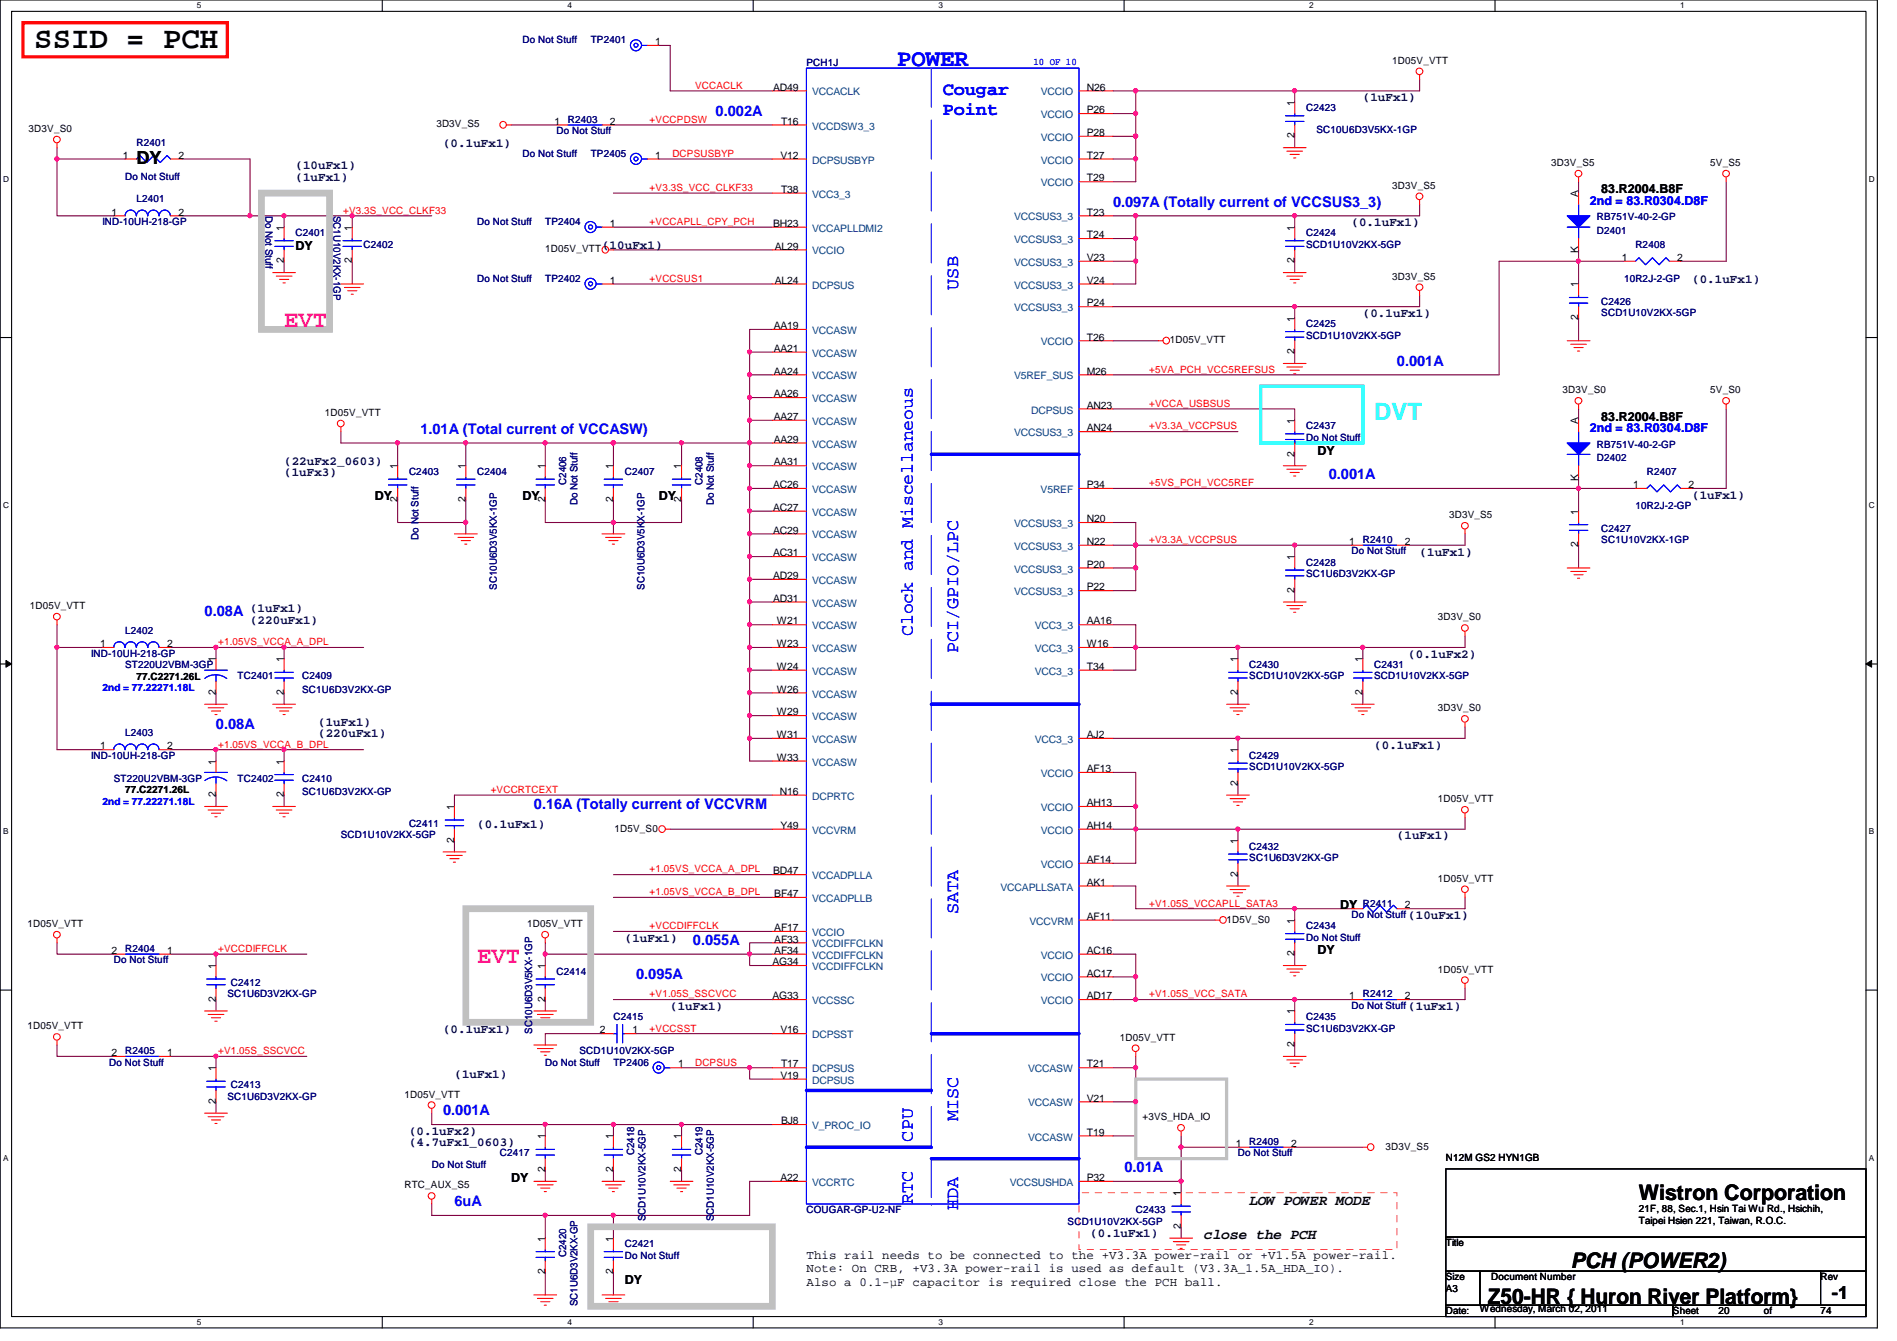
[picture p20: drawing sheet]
<svg xmlns="http://www.w3.org/2000/svg" width="297mm" height="210mm" viewBox="0 0 297 210" stroke-linecap="round" stroke-linejoin="round" font-family="sans-serif">
<defs><g id="words">
<text font-size="4.8" x="5.4" y="7.6">SSID = PCH</text>
<text font-size="3.7" fill="#00f" x="140.5" y="10.3">POWER</text>
<g font-size="3.7" fill="#f0f">
<text x="44.5" y="51.2">EVT</text>
<text x="74.7" y="150.7">EVT</text>
</g>
<text font-size="3.7" fill="#0ff" x="215.2" y="65.7">DVT</text>
<g font-size="3.3">
<text x="256.6" y="187.9">Wistron Corporation</text>
<text x="246" y="198.5">PCH (POWER2)</text>
<text x="233" y="204">Z50-HR { Huron River Platform}</text>
</g>
<g font-size="2.8" fill="#00f">
<text x="147.6" y="14.8">Cougar</text>
<text x="147.6" y="18">Point</text>
<text x="150" y="45.3" transform="rotate(-90 150 45.3)">USB</text>
<text x="142.9" y="99.6" transform="rotate(-90 142.9 99.6)">Clock and Miscellaneous</text>
<text x="150" y="102.2" transform="rotate(-90 150 102.2)">PCI/GPIO/LPC</text>
<text x="150" y="143.1" transform="rotate(-90 150 143.1)">SATA</text>
<text x="142.9" y="178.7" transform="rotate(-90 142.9 178.7)">CPU</text>
<text x="150" y="175.5" transform="rotate(-90 150 175.5)">MISC</text>
<text x="142.9" y="188.5" transform="rotate(-90 142.9 188.5)">RTC</text>
<text x="150" y="189.4" transform="rotate(-90 150 189.4)">HDA</text>
</g>
<g font-size="2.8">
<text x="21.4" y="25.7">DY</text>
<text x="286.8" y="203.4">-1</text>
</g>
<g font-size="2.3" fill="#00f">
<text x="112.1" y="18.1">0.002A</text>
<text x="174.3" y="32.3">0.097A (Totally current of VCCSUS3_3)</text>
<text x="218.7" y="57.2">0.001A</text>
<text x="65.8" y="67.9">1.01A (Total current of VCCASW)</text>
<text x="208.1" y="75">0.001A</text>
<text x="32" y="96.4">0.08A</text>
<text x="33.8" y="114.1">0.08A</text>
<text x="83.6" y="126.6">0.16A (Totally current of VCCVRM</text>
<text x="108.5" y="147.9">0.055A</text>
<text x="99.6" y="153.2">0.095A</text>
<text x="69.4" y="174.6">0.001A</text>
<text x="176.1" y="183.5">0.01A</text>
<text x="71.2" y="188.8">6uA</text>
</g>
<g font-size="2.3">
<text x="195.6" y="188.6">LOW POWER MODE</text>
<text x="188.5" y="193.9">close the PCH</text>
</g>
<g font-size="1.9" fill="#000040">
<text x="213.4" y="15.8">(1uFx1)</text>
<text x="69.4" y="22.9">(0.1uFx1)</text>
<text x="46.3" y="28.3">(1uFx1)</text>
<text x="46.3" y="26.5">(10uFx1)</text>
<text x="211.6" y="35.4">(0.1uFx1)</text>
<text x="94.3" y="38.9">(10uFx1)</text>
<text x="265" y="44.3">(0.1uFx1)</text>
<text x="213.4" y="49.6">(0.1uFx1)</text>
<text x="44.5" y="74.5">(1uFx3)</text>
<text x="44.5" y="72.7">(22uFx2_0603)</text>
<text x="265" y="78.1">(1uFx1)</text>
<text x="222.3" y="87">(1uFx1)</text>
<text x="39.2" y="95.8">(1uFx1)</text>
<text x="39.2" y="97.6">(220uFx1)</text>
<text x="220.5" y="103">(0.1uFx2)</text>
<text x="49.8" y="113.6">(1uFx1)</text>
<text x="49.8" y="115.4">(220uFx1)</text>
<text x="215.2" y="117.2">(0.1uFx1)</text>
<text x="74.7" y="129.6">(0.1uFx1)</text>
<text x="218.7" y="131.4">(1uFx1)</text>
<text x="220.5" y="143.8">(10uFx1)</text>
<text x="97.8" y="147.4">(1uFx1)</text>
<text x="69.4" y="161.6">(0.1uFx1)</text>
<text x="104.9" y="158.1">(1uFx1)</text>
<text x="220.5" y="158.1">(1uFx1)</text>
<text x="71.2" y="168.7">(1uFx1)</text>
<text x="64" y="177.6">(0.1uFx2)</text>
<text x="64" y="179.4">(4.7uFx1_0603)</text>
<text x="170.7" y="193.6">(0.1uFx1)</text>
</g>
<g font-size="1.9" fill="#00f">
<text x="249" y="32">2nd = 83.R0304.D8F</text>
<text x="249" y="67.6">2nd = 83.R0304.D8F</text>
</g>
<g font-size="1.9">
<text x="250.7" y="30.3">83.R2004.B8F</text>
<text x="46.3" y="39.2">DY</text>
<text x="250.7" y="65.8">83.R2004.B8F</text>
<text x="206.3" y="71.2">DY</text>
<text x="58.7" y="78.3">DY</text>
<text x="81.8" y="78.3">DY</text>
<text x="103.2" y="78.3">DY</text>
<text x="209.8" y="142.3">DY</text>
<text x="206.3" y="149.4">DY</text>
<text x="80" y="185">DY</text>
<text x="126.3" y="197.1">This rail needs to be connected to the +V3.3A power-rail or +V1.5A power-rail.</text>
<text x="97.8" y="201">DY</text>
<text x="126.3" y="199.2">Note: On CRB, +V3.3A power-rail is used as default (V3.3A_1.5A_HDA_IO).</text>
<text x="126.3" y="201.3">Also a 0.1-µF capacitor is required close the PCH ball.</text>
</g>
<g font-size="1.6" fill="#000080">
<text x="81.8" y="6.8">Do Not Stuff</text>
<text x="92.5" y="6.8">TP2401</text>
<text x="126.3" y="10.3">PCH1J</text>
<text x="204.5" y="17.4">C2423</text>
<text x="21.4" y="22.8">R2401</text>
<text x="87.2" y="21">Do Not Stuff</text>
<text x="88.9" y="19.2">R2403</text>
<text x="206.1" y="20.8">SC10U6D3V5KX-1GP</text>
<text x="19.6" y="28.1">Do Not Stuff</text>
<text x="81.8" y="24.6">Do Not Stuff</text>
<text x="92.5" y="24.6">TP2405</text>
<text x="16" y="35.2">IND-10UH-218-GP</text>
<text x="21.4" y="31.7">L2401</text>
<text x="41.6" y="33.8" transform="rotate(90 41.6 33.8)">Do Not Stuff</text>
<text x="52.2" y="33.8" transform="rotate(90 52.2 33.8)">SC1U10V2KX-1GP</text>
<text x="74.7" y="35.2">Do Not Stuff</text>
<text x="85.4" y="35.2">TP2404</text>
<text x="250" y="34.5">RB751V-40-2-GP</text>
<text x="46.3" y="37">C2401</text>
<text x="56.9" y="38.8">C2402</text>
<text x="204.5" y="37">C2424</text>
<text x="204.5" y="38.8">SCD1U10V2KX-5GP</text>
<text x="250" y="36.7">D2401</text>
<text x="256.1" y="38.8">R2408</text>
<text x="74.7" y="44.1">Do Not Stuff</text>
<text x="85.4" y="44.1">TP2402</text>
<text x="250.7" y="47.7">C2426</text>
<text x="254.3" y="44.1">10R2J-2-GP</text>
<text x="204.5" y="51.2">C2425</text>
<text x="204.5" y="53">SCD1U10V2KX-5GP</text>
<text x="250.7" y="49.4">SCD1U10V2KX-5GP</text>
<text x="204.5" y="67.2">C2437</text>
<text x="204.5" y="69">Do Not Stuff</text>
<text x="250" y="70.1">RB751V-40-2-GP</text>
<text x="64" y="74.3">C2403</text>
<text x="74.7" y="74.3">C2404</text>
<text x="88.6" y="75.9" transform="rotate(-90 88.6 75.9)">C2406</text>
<text x="97.8" y="74.3">C2407</text>
<text x="110" y="75.9" transform="rotate(-90 110 75.9)">C2408</text>
<text x="250" y="72.2">D2402</text>
<text x="257.8" y="74.3">R2407</text>
<text x="90.4" y="79.1" transform="rotate(-90 90.4 79.1)">Do Not Stuff</text>
<text x="111.8" y="79.1" transform="rotate(-90 111.8 79.1)">Do Not Stuff</text>
<text x="250.7" y="83.2">C2427</text>
<text x="256.1" y="79.7">10R2J-2-GP</text>
<text x="65.5" y="84.5" transform="rotate(-90 65.5 84.5)">Do Not Stuff</text>
<text x="204.5" y="88.6">C2428</text>
<text x="211.6" y="86.8">Do Not Stuff</text>
<text x="213.4" y="85">R2410</text>
<text x="250.7" y="85">SC1U10V2KX-1GP</text>
<text x="77.8" y="92.3" transform="rotate(-90 77.8 92.3)">SC10U6D3V5KX-1GP</text>
<text x="100.9" y="92.3" transform="rotate(-90 100.9 92.3)">SC10U6D3V5KX-1GP</text>
<text x="204.5" y="90.3">SC1U6D3V2KX-GP</text>
<text x="19.6" y="99.2">L2402</text>
<text x="14.3" y="102.8">IND-10UH-218-GP</text>
<text x="19.6" y="104.6">ST220U2VBM-3GP</text>
<text x="37.2" y="106.3">TC2401</text>
<text x="47.3" y="106.3">C2409</text>
<text x="195.6" y="104.6">C2430</text>
<text x="195.6" y="106.3">SCD1U10V2KX-5GP</text>
<text x="215.2" y="104.6">C2431</text>
<text x="215.2" y="106.3">SCD1U10V2KX-5GP</text>
<text x="47.3" y="108.5">SC1U6D3V2KX-GP</text>
<text x="14.3" y="118.8">IND-10UH-218-GP</text>
<text x="19.6" y="115.2">L2403</text>
<text x="195.6" y="118.8">C2429</text>
<text x="17.8" y="122.3">ST220U2VBM-3GP</text>
<text x="37.2" y="122.3">TC2402</text>
<text x="47.3" y="122.3">C2410</text>
<text x="47.3" y="124.5">SC1U6D3V2KX-GP</text>
<text x="195.6" y="120.6">SCD1U10V2KX-5GP</text>
<text x="53.4" y="131.2">SCD1U10V2KX-5GP</text>
<text x="64" y="129.5">C2411</text>
<text x="195.6" y="133">C2432</text>
<text x="195.6" y="134.8">SC1U6D3V2KX-GP</text>
<text x="211.6" y="143.7">Do Not Stuff</text>
<text x="213.4" y="141.9">R2411</text>
<text x="19.6" y="149">R2404</text>
<text x="204.5" y="145.5">C2434</text>
<text x="204.5" y="147.2">Do Not Stuff</text>
<text x="17.8" y="150.8">Do Not Stuff</text>
<text x="36.1" y="154.3">C2412</text>
<text x="87.2" y="152.6">C2414</text>
<text x="35.6" y="156.1">SC1U6D3V2KX-GP</text>
<text x="83.3" y="161.8" transform="rotate(-90 83.3 161.8)">SC10U6D3V5KX-1GP</text>
<text x="96.1" y="159.7">C2415</text>
<text x="204.5" y="159.7">C2435</text>
<text x="204.5" y="161.5">SC1U6D3V2KX-GP</text>
<text x="211.6" y="157.9">Do Not Stuff</text>
<text x="213.4" y="156.1">R2412</text>
<text x="17.1" y="166.8">Do Not Stuff</text>
<text x="19.6" y="165">R2405</text>
<text x="85.4" y="166.8">Do Not Stuff</text>
<text x="90.7" y="165">SCD1U10V2KX-5GP</text>
<text x="96.1" y="166.8">TP2406</text>
<text x="35.6" y="172.1">SC1U6D3V2KX-GP</text>
<text x="36.1" y="170.3">C2413</text>
<text x="195.6" y="179.2">R2409</text>
<text x="67.6" y="182.8">Do Not Stuff</text>
<text x="78.3" y="181">C2417</text>
<text x="99.3" y="180.8" transform="rotate(-90 99.3 180.8)">C2418</text>
<text x="110" y="180.8" transform="rotate(-90 110 180.8)">C2419</text>
<text x="193.8" y="181">Do Not Stuff</text>
<text x="101.1" y="191.1" transform="rotate(-90 101.1 191.1)">SCD1U10V2KX-5GP</text>
<text x="111.8" y="191.1" transform="rotate(-90 111.8 191.1)">SCD1U10V2KX-5GP</text>
<text x="126.3" y="189.9">COUGAR-GP-U2-NF</text>
<text x="167.2" y="191.7">SCD1U10V2KX-5GP</text>
<text x="177.8" y="189.9">C2433</text>
<text x="88.6" y="196.8" transform="rotate(-90 88.6 196.8)">C2420</text>
<text x="97.8" y="195.2">C2421</text>
<text x="97.8" y="197">Do Not Stuff</text>
<text x="90.4" y="204.5" transform="rotate(-90 90.4 204.5)">SC1U6D3V2KX-GP</text>
</g>
<g font-size="1.6">
<text x="102.6" y="7.1">1</text>
<text x="218" y="10">1D05V_VTT</text>
<text x="121.1" y="14.2">AD49</text>
<text x="170.2" y="14.2">N26</text>
<text x="170.2" y="17.7">P26</text>
<text x="202.7" y="16.6" transform="rotate(-90 202.7 16.6)">1</text>
<text x="4.5" y="20.7">3D3V_S0</text>
<text x="68.3" y="19.9">3D3V_S5</text>
<text x="86.8" y="19.5">1</text>
<text x="95.5" y="19.5">2</text>
<text x="122.3" y="19.5">T16</text>
<text x="170.2" y="21.3">P28</text>
<text x="202.7" y="21.7" transform="rotate(-90 202.7 21.7)">2</text>
<text x="19.3" y="24.8">1</text>
<text x="27.9" y="24.8">2</text>
<text x="102.6" y="24.8">1</text>
<text x="122.2" y="24.8">V12</text>
<text x="170.2" y="24.8">T27</text>
<text x="170.2" y="28.4">T29</text>
<text x="218" y="29.5">3D3V_S5</text>
<text x="242.9" y="26">3D3V_S5</text>
<text x="267.8" y="26">5V_S5</text>
<text x="17.5" y="33.7">1</text>
<text x="27.9" y="33.7">2</text>
<text x="95.5" y="35.5">1</text>
<text x="121.1" y="35.5">BH23</text>
<text x="122.3" y="30.2">T38</text>
<text x="170.2" y="33.7">T23</text>
<text x="247.1" y="30.8" transform="rotate(-90 247.1 30.8)">A</text>
<text x="44.4" y="41.2" transform="rotate(-90 44.4 41.2)">2</text>
<text x="44.4" y="36.1" transform="rotate(-90 44.4 36.1)">1</text>
<text x="55.1" y="41.2" transform="rotate(-90 55.1 41.2)">2</text>
<text x="55.1" y="36.1" transform="rotate(-90 55.1 36.1)">1</text>
<text x="85.4" y="39.5">1D05V_VTT</text>
<text x="121.3" y="39.1">AL29</text>
<text x="170.2" y="40.9">V23</text>
<text x="170.2" y="37.3">T24</text>
<text x="202.7" y="41.2" transform="rotate(-90 202.7 41.2)">2</text>
<text x="202.7" y="36.1" transform="rotate(-90 202.7 36.1)">1</text>
<text x="247.1" y="39.7" transform="rotate(-90 247.1 39.7)">K</text>
<text x="254" y="40.9">1</text>
<text x="262.6" y="40.9">2</text>
<text x="95.5" y="44.4">1</text>
<text x="121.3" y="44.4">AL24</text>
<text x="170.2" y="48">P24</text>
<text x="170.2" y="44.4">V24</text>
<text x="218" y="43.8">3D3V_S5</text>
<text x="247.1" y="45" transform="rotate(-90 247.1 45)">1</text>
<text x="121.2" y="51.5">AA19</text>
<text x="170.2" y="53.3">T26</text>
<text x="183.2" y="53.7">1D05V_VTT</text>
<text x="202.7" y="50.3" transform="rotate(-90 202.7 50.3)">1</text>
<text x="247.1" y="50.1" transform="rotate(-90 247.1 50.1)">2</text>
<text x="121.2" y="55.1">AA21</text>
<text x="121.2" y="58.6">AA24</text>
<text x="170.2" y="58.6">M26</text>
<text x="202.7" y="55.5" transform="rotate(-90 202.7 55.5)">2</text>
<text x="50.9" y="65.1">1D05V_VTT</text>
<text x="121.2" y="65.7">AA27</text>
<text x="121.2" y="62.2">AA26</text>
<text x="170.2" y="64">AN23</text>
<text x="244.7" y="61.6">3D3V_S0</text>
<text x="267.8" y="61.6">5V_S0</text>
<text x="121.2" y="69.3">AA29</text>
<text x="170.2" y="67.5">AN24</text>
<text x="202.7" y="71.5" transform="rotate(-90 202.7 71.5)">2</text>
<text x="202.7" y="66.3" transform="rotate(-90 202.7 66.3)">1</text>
<text x="247.1" y="66.3" transform="rotate(-90 247.1 66.3)">A</text>
<text x="62.2" y="73.4" transform="rotate(-90 62.2 73.4)">1</text>
<text x="72.9" y="73.4" transform="rotate(-90 72.9 73.4)">1</text>
<text x="85.3" y="73.4" transform="rotate(-90 85.3 73.4)">1</text>
<text x="96" y="73.4" transform="rotate(-90 96 73.4)">1</text>
<text x="106.7" y="73.4" transform="rotate(-90 106.7 73.4)">1</text>
<text x="121.1" y="76.4">AC26</text>
<text x="121.2" y="72.9">AA31</text>
<text x="170.2" y="76.4">P34</text>
<text x="247.1" y="75.2" transform="rotate(-90 247.1 75.2)">K</text>
<text x="255.7" y="76.4">1</text>
<text x="264.4" y="76.4">2</text>
<text x="62.2" y="78.6" transform="rotate(-90 62.2 78.6)">2</text>
<text x="72.9" y="78.6" transform="rotate(-90 72.9 78.6)">2</text>
<text x="85.3" y="78.6" transform="rotate(-90 85.3 78.6)">2</text>
<text x="96" y="78.6" transform="rotate(-90 96 78.6)">2</text>
<text x="106.7" y="78.6" transform="rotate(-90 106.7 78.6)">2</text>
<text x="121.1" y="80">AC27</text>
<text x="121.1" y="83.5">AC29</text>
<text x="170.2" y="81.7">N20</text>
<text x="226.9" y="81.1">3D3V_S5</text>
<text x="247.1" y="80.6" transform="rotate(-90 247.1 80.6)">1</text>
<text x="121.1" y="87.1">AC31</text>
<text x="170.2" y="85.3">N22</text>
<text x="170.2" y="88.9">P20</text>
<text x="202.7" y="87.7" transform="rotate(-90 202.7 87.7)">1</text>
<text x="211.3" y="85.3">1</text>
<text x="220" y="85.3">2</text>
<text x="247.1" y="85.7" transform="rotate(-90 247.1 85.7)">2</text>
<text x="4.7" y="95.3">1D05V_VTT</text>
<text x="121.1" y="90.6">AD29</text>
<text x="121.1" y="94.2">AD31</text>
<text x="170.2" y="92.4">P22</text>
<text x="202.7" y="92.8" transform="rotate(-90 202.7 92.8)">2</text>
<text x="15.7" y="101.3">1</text>
<text x="26.2" y="101.3">2</text>
<text x="121.7" y="97.7">W21</text>
<text x="121.7" y="101.3">W23</text>
<text x="170.2" y="97.7">AA16</text>
<text x="170.2" y="101.3">W16</text>
<text x="225.1" y="97.1">3D3V_S0</text>
<text x="21.4" y="106.4">77.C2271.26L</text>
<text x="33.8" y="103.7" transform="rotate(-90 33.8 103.7)">1</text>
<text x="44.4" y="103.7" transform="rotate(-90 44.4 103.7)">1</text>
<text x="121.7" y="104.9">W24</text>
<text x="170.2" y="104.9">T34</text>
<text x="193.8" y="103.7" transform="rotate(-90 193.8 103.7)">1</text>
<text x="213.4" y="103.7" transform="rotate(-90 213.4 103.7)">1</text>
<text x="33.8" y="108.8" transform="rotate(-90 33.8 108.8)">2</text>
<text x="44.4" y="108.8" transform="rotate(-90 44.4 108.8)">2</text>
<text x="121.7" y="108.4">W26</text>
<text x="121.7" y="112">W29</text>
<text x="193.8" y="108.8" transform="rotate(-90 193.8 108.8)">2</text>
<text x="213.4" y="108.8" transform="rotate(-90 213.4 108.8)">2</text>
<text x="225.1" y="111.3">3D3V_S0</text>
<text x="15.7" y="117.3">1</text>
<text x="26.2" y="117.3">2</text>
<text x="33.8" y="119.7" transform="rotate(-90 33.8 119.7)">1</text>
<text x="44.4" y="119.7" transform="rotate(-90 44.4 119.7)">1</text>
<text x="121.7" y="115.5">W31</text>
<text x="121.7" y="119.1">W33</text>
<text x="170.2" y="115.5">AJ2</text>
<text x="193.8" y="117.9" transform="rotate(-90 193.8 117.9)">1</text>
<text x="19.6" y="124.2">77.C2271.26L</text>
<text x="33.8" y="124.8" transform="rotate(-90 33.8 124.8)">2</text>
<text x="44.4" y="124.8" transform="rotate(-90 44.4 124.8)">2</text>
<text x="122.1" y="124.4">N16</text>
<text x="170.2" y="120.9">AF13</text>
<text x="193.8" y="123" transform="rotate(-90 193.8 123)">2</text>
<text x="225.1" y="125.6">1D05V_VTT</text>
<text x="71.1" y="131.9" transform="rotate(-90 71.1 131.9)">2</text>
<text x="71.1" y="126.8" transform="rotate(-90 71.1 126.8)">1</text>
<text x="96.2" y="130.2">1D5V_S0</text>
<text x="122.2" y="129.8">Y49</text>
<text x="170.2" y="126.2">AH13</text>
<text x="170.2" y="129.8">AH14</text>
<text x="121.1" y="136.9">BD47</text>
<text x="170.2" y="135.1">AF14</text>
<text x="193.8" y="137.2" transform="rotate(-90 193.8 137.2)">2</text>
<text x="193.8" y="132.1" transform="rotate(-90 193.8 132.1)">1</text>
<text x="121.2" y="140.4">BF47</text>
<text x="170.2" y="144">AF11</text>
<text x="170.2" y="138.6">AK1</text>
<text x="211.3" y="142.2">1</text>
<text x="220" y="142.2">2</text>
<text x="225.1" y="138">1D05V_VTT</text>
<text x="4.3" y="145.1">1D05V_VTT</text>
<text x="17.5" y="149.3">2</text>
<text x="26.2" y="149.3">1</text>
<text x="82.5" y="145.1">1D05V_VTT</text>
<text x="121.2" y="147.5">AF33</text>
<text x="121.2" y="149.3">AF34</text>
<text x="121.2" y="145.8">AF17</text>
<text x="170.2" y="149.3">AC16</text>
<text x="192.1" y="144.4">1D5V_S0</text>
<text x="202.7" y="149.7" transform="rotate(-90 202.7 149.7)">2</text>
<text x="202.7" y="144.6" transform="rotate(-90 202.7 144.6)">1</text>
<text x="33.8" y="151.7" transform="rotate(-90 33.8 151.7)">1</text>
<text x="85.3" y="151.7" transform="rotate(-90 85.3 151.7)">1</text>
<text x="120.9" y="151.1">AG34</text>
<text x="170.2" y="152.9">AC17</text>
<text x="225.1" y="152.2">1D05V_VTT</text>
<text x="4.3" y="161.1">1D05V_VTT</text>
<text x="33.8" y="156.8" transform="rotate(-90 33.8 156.8)">2</text>
<text x="85.3" y="156.8" transform="rotate(-90 85.3 156.8)">2</text>
<text x="93.9" y="161.8">2</text>
<text x="99.1" y="161.8">1</text>
<text x="120.9" y="156.4">AG33</text>
<text x="122.2" y="161.8">V16</text>
<text x="170.2" y="156.4">AD17</text>
<text x="202.7" y="158.8" transform="rotate(-90 202.7 158.8)">1</text>
<text x="211.3" y="156.4">1</text>
<text x="220" y="156.4">2</text>
<text x="17.5" y="165.3">2</text>
<text x="26.2" y="165.3">1</text>
<text x="33.8" y="167.7" transform="rotate(-90 33.8 167.7)">1</text>
<text x="106.2" y="167.1">1</text>
<text x="122.3" y="167.1">T17</text>
<text x="170.2" y="167.1">T21</text>
<text x="175.3" y="162.9">1D05V_VTT</text>
<text x="202.7" y="163.9" transform="rotate(-90 202.7 163.9)">2</text>
<text x="33.8" y="172.8" transform="rotate(-90 33.8 172.8)">2</text>
<text x="63.3" y="171.8">1D05V_VTT</text>
<text x="122.2" y="168.9">V19</text>
<text x="170.2" y="172.4">V21</text>
<text x="85.3" y="178.4" transform="rotate(-90 85.3 178.4)">1</text>
<text x="96" y="178.4" transform="rotate(-90 96 178.4)">1</text>
<text x="106.7" y="178.4" transform="rotate(-90 106.7 178.4)">1</text>
<text x="122.3" y="176">BJ8</text>
<text x="170.2" y="177.8">T19</text>
<text x="178.9" y="175.3">+3VS_HDA_IO</text>
<text x="193.5" y="179.5">1</text>
<text x="202.2" y="179.5">2</text>
<text x="217" y="180">3D3V_S5</text>
<text x="85.3" y="183.5" transform="rotate(-90 85.3 183.5)">2</text>
<text x="96" y="183.5" transform="rotate(-90 96 183.5)">2</text>
<text x="106.7" y="183.5" transform="rotate(-90 106.7 183.5)">2</text>
<text x="122.2" y="184.9">A22</text>
<text x="170.2" y="184.9">P32</text>
<text x="226.4" y="181.7">N12M GS2 HYN1GB</text>
<text x="63.3" y="186">RTC_AUX_S5</text>
<text x="184.9" y="187.2" transform="rotate(-90 184.9 187.2)">1</text>
<text x="256.6" y="189.7">21F, 88, Sec.1, Hsin Tai Wu Rd., Hsichih,</text>
<text x="256.6" y="191.6">Taipei Hsien 221, Taiwan, R.O.C.</text>
<text x="85.3" y="194.4" transform="rotate(-90 85.3 194.4)">1</text>
<text x="96" y="194.4" transform="rotate(-90 96 194.4)">1</text>
<text x="184.9" y="192.4" transform="rotate(-90 184.9 192.4)">2</text>
<text x="226.4" y="195.1">Title</text>
<text x="85.3" y="199.5" transform="rotate(-90 85.3 199.5)">2</text>
<text x="96" y="199.5" transform="rotate(-90 96 199.5)">2</text>
<text x="226.4" y="200.4">Size</text>
<text x="226.4" y="202.2">A3</text>
<text x="233.5" y="200.4">Document Number</text>
<text x="285.1" y="200.4">Rev</text>
<text x="226.4" y="205.7">Date:</text>
<text x="231.7" y="205.4">Wednesday, March 02, 2011</text>
<text x="262" y="205.7">Sheet</text>
<text x="269.1" y="205.7">20</text>
<text x="276.2" y="205.7">of</text>
<text x="285.1" y="205.7">74</text>
</g>
<g font-size="1.6" fill="#00f">
<text x="161.8" y="10.1">10 OF 10</text>
<text x="16" y="108.2">2nd = 77.22271.18L</text>
<text x="16" y="125.9">2nd = 77.22271.18L</text>
</g>
<g font-size="1.6" fill="#f00">
<text x="108.8" y="13.9">VCCACLK</text>
<text x="101.7" y="19.2">+VCCPDSW</text>
<text x="101.7" y="29.9">+V3.3S_VCC_CLKF33</text>
<text x="105.3" y="24.6">DCPSUSBYP</text>
<text x="53.7" y="33.4">+V3.3S_VCC_CLKF33</text>
<text x="101.7" y="35.2">+VCCAPLL_CPY_PCH</text>
<text x="101.7" y="44.1">+VCCSUS1</text>
<text x="180" y="58.3">+5VA_PCH_VCC5REFSUS</text>
<text x="180" y="63.7">+VCCA_USBSUS</text>
<text x="180" y="67.2">+V3.3A_VCCPSUS</text>
<text x="180" y="76.1">+5VS_PCH_VCC5REF</text>
<text x="180" y="85">+V3.3A_VCCPSUS</text>
<text x="34.2" y="101">+1.05VS_VCCA_A_DPL</text>
<text x="34.2" y="117">+1.05VS_VCCA_B_DPL</text>
<text x="76.8" y="124.1">+VCCRTCEXT</text>
<text x="101.7" y="136.6">+1.05VS_VCCA_A_DPL</text>
<text x="101.7" y="140.1">+1.05VS_VCCA_B_DPL</text>
<text x="180" y="141.9">+V1.05S_VCCAPLL_SATA3</text>
<text x="34.2" y="149">+VCCDIFFCLK</text>
<text x="101.7" y="145.5">+VCCDIFFCLK</text>
<text x="101.7" y="156.1">+V1.05S_SSCVCC</text>
<text x="101.7" y="161.5">+VCCSST</text>
<text x="180" y="156.1">+V1.05S_VCC_SATA</text>
<text x="34.2" y="165">+V1.05S_SSCVCC</text>
<text x="108.8" y="166.8">DCPSUS</text>
</g>
<g font-size="1.6" fill="#004080">
<text x="127.2" y="14.9">VCCACLK</text>
<text x="163" y="14.9">VCCIO</text>
<text x="127.2" y="20.3">VCCDSW3_3</text>
<text x="163" y="18.5">VCCIO</text>
<text x="163" y="22.1">VCCIO</text>
<text x="127.2" y="25.6">DCPSUSBYP</text>
<text x="163" y="25.6">VCCIO</text>
<text x="163" y="29.2">VCCIO</text>
<text x="127.2" y="30.9">VCC3_3</text>
<text x="158.8" y="34.5">VCCSUS3_3</text>
<text x="127.2" y="39.8">VCCIO</text>
<text x="127.2" y="36.3">VCCAPLLDMI2</text>
<text x="158.8" y="41.6">VCCSUS3_3</text>
<text x="158.8" y="38.1">VCCSUS3_3</text>
<text x="127.2" y="45.2">DCPSUS</text>
<text x="158.8" y="45.2">VCCSUS3_3</text>
<text x="127.2" y="52.3">VCCASW</text>
<text x="158.8" y="48.7">VCCSUS3_3</text>
<text x="127.2" y="55.8">VCCASW</text>
<text x="127.2" y="59.4">VCCASW</text>
<text x="158.8" y="59.4">V5REF_SUS</text>
<text x="163" y="54.1">VCCIO</text>
<text x="127.2" y="62.9">VCCASW</text>
<text x="161.5" y="64.7">DCPSUS</text>
<text x="127.2" y="66.5">VCCASW</text>
<text x="127.2" y="70.1">VCCASW</text>
<text x="158.8" y="68.3">VCCSUS3_3</text>
<text x="127.2" y="73.6">VCCASW</text>
<text x="127.2" y="77.2">VCCASW</text>
<text x="162.9" y="77.2">V5REF</text>
<text x="127.2" y="80.7">VCCASW</text>
<text x="158.8" y="82.5">VCCSUS3_3</text>
<text x="127.2" y="84.3">VCCASW</text>
<text x="127.2" y="87.8">VCCASW</text>
<text x="158.8" y="86.1">VCCSUS3_3</text>
<text x="158.8" y="89.6">VCCSUS3_3</text>
<text x="127.2" y="91.4">VCCASW</text>
<text x="127.2" y="95">VCCASW</text>
<text x="158.8" y="93.2">VCCSUS3_3</text>
<text x="127.2" y="98.5">VCCASW</text>
<text x="162" y="98.5">VCC3_3</text>
<text x="127.2" y="102.1">VCCASW</text>
<text x="127.2" y="105.6">VCCASW</text>
<text x="162" y="105.6">VCC3_3</text>
<text x="162" y="102.1">VCC3_3</text>
<text x="127.2" y="109.2">VCCASW</text>
<text x="127.2" y="112.7">VCCASW</text>
<text x="127.2" y="116.3">VCCASW</text>
<text x="127.2" y="119.8">VCCASW</text>
<text x="162" y="116.3">VCC3_3</text>
<text x="127.2" y="125.2">DCPRTC</text>
<text x="163" y="121.6">VCCIO</text>
<text x="127.2" y="130.5">VCCVRM</text>
<text x="163" y="127">VCCIO</text>
<text x="163" y="130.5">VCCIO</text>
<text x="127.2" y="137.6">VCCADPLLA</text>
<text x="163" y="135.8">VCCIO</text>
<text x="127.2" y="141.2">VCCADPLLB</text>
<text x="156.7" y="139.4">VCCAPLLSATA</text>
<text x="127.2" y="148.3">VCCDIFFCLKN</text>
<text x="127.2" y="146.5">VCCIO</text>
<text x="161.2" y="144.7">VCCVRM</text>
<text x="127.2" y="150.1">VCCDIFFCLKN</text>
<text x="127.2" y="151.8">VCCDIFFCLKN</text>
<text x="163" y="150.1">VCCIO</text>
<text x="163" y="153.6">VCCIO</text>
<text x="127.2" y="157.2">VCCSSC</text>
<text x="163" y="157.2">VCCIO</text>
<text x="127.2" y="167.9">DCPSUS</text>
<text x="127.2" y="162.5">DCPSST</text>
<text x="161" y="167.9">VCCASW</text>
<text x="127.2" y="169.6">DCPSUS</text>
<text x="161" y="173.2">VCCASW</text>
<text x="127.2" y="176.7">V_PROC_IO</text>
<text x="161" y="178.5">VCCASW</text>
<text x="127.2" y="185.6">VCCRTC</text>
<text x="158.1" y="185.6">VCCSUSHDA</text>
</g>
<g font-size="1.3">
<text x="30.8" y="1.3">5</text>
<text x="88.9" y="1.3">4</text>
<text x="146.9" y="1.3">3</text>
<text x="205" y="1.3">2</text>
<text x="263.1" y="1.3">1</text>
<text x=".5" y="28.4">D</text>
<text x="292.6" y="28.4">D</text>
<text x=".5" y="79.5">C</text>
<text x="292.6" y="79.5">C</text>
<text x=".5" y="130.6">B</text>
<text x="292.6" y="130.6">B</text>
<text x=".5" y="181.7">A</text>
<text x="292.6" y="181.7">A</text>
<text x="30.8" y="207.4">5</text>
<text x="88.9" y="207.4">4</text>
<text x="146.9" y="207.4">3</text>
<text x="205" y="207.4">2</text>
<text x="263.1" y="207.4">1</text>
</g>
</g></defs>
<path d="M0 0h294v207.9h-294zM1.8 1.8h290.4v204.3h-290.4z" fill="none" stroke="#000" stroke-width=".17"/>
<g fill="#fff">
<path d="M30.8 .2h.7v1.4h-.7z"/>
<path d="M30.8 206.2h.7v1.4h-.7z"/>
</g>
<path d="M59.9 0v1.8M59.9 206.1v1.8" fill="none" stroke="#000" stroke-width=".17"/>
<g fill="#fff">
<path d="M88.9 .2h.6v1.4h-.6z"/>
<path d="M88.9 206.2h.6v1.4h-.6z"/>
</g>
<path d="M117.9 0v1.8M117.9 206.1v1.8" fill="none" stroke="#000" stroke-width=".17"/>
<g fill="#fff">
<path d="M146.9 .2h.7v1.4h-.7z"/>
<path d="M146.9 206.2h.7v1.4h-.7z"/>
</g>
<path d="M176 0v1.8M176 206.1v1.8" fill="none" stroke="#000" stroke-width=".17"/>
<g fill="#fff">
<path d="M205 .2h.7v1.4h-.7z"/>
<path d="M205 206.2h.7v1.4h-.7z"/>
</g>
<path d="M234.1 0v1.8M234.1 206.1v1.8" fill="none" stroke="#000" stroke-width=".17"/>
<g fill="#fff">
<path d="M263.1 .2h.7v1.4h-.7z"/>
<path d="M263.1 206.2h.7v1.4h-.7z"/>
<path d="M.5 27.3h.9v1.4h-.9z"/>
<path d="M292.6 27.3h.9v1.4h-.9z"/>
<path d="M.5 78.4h.9v1.4h-.9z"/>
<path d="M292.6 78.4h.9v1.4h-.9z"/>
</g>
<path d="M0 52.8h1.8M292.2 52.8h1.8" fill="none" stroke="#000" stroke-width=".17"/>
<g fill="#fff">
<path d="M.5 129.5h.8v1.4h-.8z"/>
<path d="M292.6 129.5h.9v1.4h-.9z"/>
</g>
<path d="M0 103.9h1.8M292.2 103.9h1.8" fill="none" stroke="#000" stroke-width=".17"/>
<path d="M.9 103.4l.9 .5-.9 .5zM292.2 103.9l.9-.5v1z" fill="#000"/>
<path d="M.9 103.4l.9 .5-.9 .5zM292.2 103.9l.9-.5v1z" fill="none" stroke="#000" stroke-width=".16"/>
<g fill="#fff">
<path d="M.5 180.5h.8v1.4h-.8z"/>
<path d="M292.6 180.5h.9v1.4h-.9z"/>
</g>
<path d="M0 155h1.8M292.2 155h1.8" fill="none" stroke="#000" stroke-width=".17"/>
<path d="M247.2 74.7v1.8h8.9" fill="none" stroke="#800040" stroke-width=".17"/>
<circle cx="247.2" cy="76.4" r=".32" fill="#f0f"/>
<circle cx="247.2" cy="76.4" r=".32" fill="none" stroke="#f0f" stroke-width=".17"/>
<path d="M28.5 24.9h10.7M96.1 44.4h24.8M120.9 76.5h-3.5v3.5M202.7 85.3v1.8M96.1 156.5h24.8" fill="none" stroke="#800040" stroke-width=".17"/>
<circle cx="117.4" cy="80" r=".32" fill="#f0f"/>
<circle cx="117.4" cy="80" r=".32" fill="none" stroke="#f0f" stroke-width=".17"/>
<path d="M177.8 142.2h24.9v1.8M202.7 149.4v1.7M229.4 140.5v1.7h-8.9" fill="none" stroke="#800040" stroke-width=".17"/>
<circle cx="202.7" cy="142.2" r=".32" fill="#f0f"/>
<circle cx="202.7" cy="142.2" r=".32" fill="none" stroke="#f0f" stroke-width=".17"/>
<path d="M96.1 30.2h24.8M174.3 40.9h3.5v3.5M202.7 40.9v1.8M117.4 83.6v3.5h3.5M193.8 115.6v1.7M202.7 142.2h8.9" fill="none" stroke="#800040" stroke-width=".17"/>
<circle cx="177.8" cy="40.9" r=".32" fill="#f0f"/>
<circle cx="177.8" cy="40.9" r=".32" fill="none" stroke="#f0f" stroke-width=".17"/>
<path d="M174.3 21.3h3.5M177.8 24.9v3.5" fill="none" stroke="#800040" stroke-width=".17"/>
<circle cx="177.8" cy="24.9" r=".32" fill="#f0f"/>
<circle cx="177.8" cy="24.9" r=".32" fill="none" stroke="#f0f" stroke-width=".17"/>
<path d="M213.4 108.5v1.7M33.8 165.4h14.2" fill="none" stroke="#800040" stroke-width=".17"/>
<circle cx="33.8" cy="165.3" r=".32" fill="#f0f"/>
<circle cx="33.8" cy="165.3" r=".32" fill="none" stroke="#f0f" stroke-width=".17"/>
<path d="M106.7 69.3h10.7" fill="none" stroke="#800040" stroke-width=".17"/>
<circle cx="106.7" cy="69.3" r=".32" fill="#f0f"/>
<circle cx="106.7" cy="69.3" r=".32" fill="none" stroke="#f0f" stroke-width=".17"/>
<path d="M8.9 23.1v1.8M247.2 39.1v1.8" fill="none" stroke="#800040" stroke-width=".17"/>
<circle cx="247.2" cy="40.9" r=".32" fill="#f0f"/>
<circle cx="247.2" cy="40.9" r=".32" fill="none" stroke="#f0f" stroke-width=".17"/>
<path d="M39.2 24.9v8.9h-10.7" fill="none" stroke="#800040" stroke-width=".17"/>
<circle cx="39.1" cy="33.8" r=".32" fill="#f0f"/>
<circle cx="39.1" cy="33.8" r=".32" fill="none" stroke="#f0f" stroke-width=".17"/>
<path d="M55.2 33.8h12.4" fill="none" stroke="#800040" stroke-width=".17"/>
<circle cx="55.1" cy="33.8" r=".32" fill="#f0f"/>
<circle cx="55.1" cy="33.8" r=".32" fill="none" stroke="#f0f" stroke-width=".17"/>
<path d="M8.9 24.9v8.9h8.9" fill="none" stroke="#800040" stroke-width=".17"/>
<circle cx="8.9" cy="24.9" r=".32" fill="#f0f"/>
<circle cx="8.9" cy="24.9" r=".32" fill="none" stroke="#f0f" stroke-width=".17"/>
<path d="M44.5 35.6v-1.8h10.7v1.8M177.8 33.8h24.9M44.5 40.9v1.8M55.2 40.9v3.5M265 76.5h5.3M85.4 81.8h10.7M8.9 163.6v1.8h8.9M33.8 165.4v1.7" fill="none" stroke="#800040" stroke-width=".17"/>
<circle cx="177.8" cy="33.8" r=".32" fill="#f0f"/>
<circle cx="177.8" cy="33.8" r=".32" fill="none" stroke="#f0f" stroke-width=".17"/>
<path d="M247.2 64v1.8M229.4 129.8h-35.6v1.8M33.8 172.5v1.7M174.3 184.9h10.7" fill="none" stroke="#800040" stroke-width=".17"/>
<circle cx="193.8" cy="129.8" r=".32" fill="#f0f"/>
<circle cx="193.8" cy="129.8" r=".32" fill="none" stroke="#f0f" stroke-width=".17"/>
<path d="M62.3 78.2v3.6h10.6M174.3 104.9h3.5M174.3 172.5h3.5M117.4 184.9v5.3" fill="none" stroke="#800040" stroke-width=".17"/>
<circle cx="177.8" cy="172.4" r=".32" fill="#f0f"/>
<circle cx="177.8" cy="172.4" r=".32" fill="none" stroke="#f0f" stroke-width=".17"/>
<path d="M117.4 51.6v3.5M185 192v1.8" fill="none" stroke="#800040" stroke-width=".17"/>
<circle cx="117.4" cy="55.1" r=".32" fill="#f0f"/>
<circle cx="117.4" cy="55.1" r=".32" fill="none" stroke="#f0f" stroke-width=".17"/>
<path d="M174.3 17.8h3.5M222.3 12.4v1.8h-19.6M202.7 33.8v1.8M117.4 119.1h3.5M106.7 176h14.2" fill="none" stroke="#800040" stroke-width=".17"/>
<circle cx="106.7" cy="176" r=".32" fill="#f0f"/>
<circle cx="106.7" cy="176" r=".32" fill="none" stroke="#f0f" stroke-width=".17"/>
<path d="M177.8 129.8v5.3h-3.5" fill="none" stroke="#800040" stroke-width=".17"/>
<circle cx="177.8" cy="129.8" r=".32" fill="#f0f"/>
<circle cx="177.8" cy="129.8" r=".32" fill="none" stroke="#f0f" stroke-width=".17"/>
<path d="M120.9 65.8h-3.5v3.5M174.3 129.8h3.5" fill="none" stroke="#800040" stroke-width=".17"/>
<circle cx="117.4" cy="69.3" r=".32" fill="#f0f"/>
<circle cx="117.4" cy="69.3" r=".32" fill="none" stroke="#f0f" stroke-width=".17"/>
<path d="M202.7 55.1v1.8M120.9 80h-3.5v3.6M94.3 161.8h-8.9v1.8" fill="none" stroke="#800040" stroke-width=".17"/>
<circle cx="117.4" cy="83.5" r=".32" fill="#f0f"/>
<circle cx="117.4" cy="83.5" r=".32" fill="none" stroke="#f0f" stroke-width=".17"/>
<path d="M270.3 64v12.5M8.9 97.8v3.5M117.4 87.1v3.6h3.5M247.2 85.3v3.6M26.7 101.3h7.1v1.8M229.4 113.8v1.8M117.4 167.1v1.8h3.5M96.1 183.1v1.8" fill="none" stroke="#800040" stroke-width=".17"/>
<circle cx="117.4" cy="87.1" r=".32" fill="#f0f"/>
<circle cx="117.4" cy="87.1" r=".32" fill="none" stroke="#f0f" stroke-width=".17"/>
<path d="M72.9 69.3h12.5v3.6M247.2 76.5v3.5M96.1 199.1v3.6" fill="none" stroke="#800040" stroke-width=".17"/>
<circle cx="85.4" cy="69.3" r=".32" fill="#f0f"/>
<circle cx="85.4" cy="69.3" r=".32" fill="none" stroke="#f0f" stroke-width=".17"/>
<circle cx="72.9" cy="69.3" r=".32" fill="#f0f"/>
<circle cx="72.9" cy="69.3" r=".32" fill="none" stroke="#f0f" stroke-width=".17"/>
<path d="M96.1 136.9h24.8M85.4 177.8v-1.8h10.7v1.8" fill="none" stroke="#800040" stroke-width=".17"/>
<circle cx="85.4" cy="176" r=".32" fill="#f0f"/>
<circle cx="85.4" cy="176" r=".32" fill="none" stroke="#f0f" stroke-width=".17"/>
<path d="M85.4 78.2v3.6M96.1 81.8v1.8M33.8 108.5v1.7M106.7 183.1v1.8" fill="none" stroke="#800040" stroke-width=".17"/>
<circle cx="96" cy="81.8" r=".32" fill="#f0f"/>
<circle cx="96" cy="81.8" r=".32" fill="none" stroke="#f0f" stroke-width=".17"/>
<path d="M56.9 101.3h-12.4v1.8" fill="none" stroke="#800040" stroke-width=".17"/>
<circle cx="44.5" cy="101.3" r=".32" fill="#f0f"/>
<circle cx="44.5" cy="101.3" r=".32" fill="none" stroke="#f0f" stroke-width=".17"/>
<path d="M8.9 101.3v16" fill="none" stroke="#800040" stroke-width=".17"/>
<circle cx="8.9" cy="101.3" r=".32" fill="#f0f"/>
<circle cx="8.9" cy="101.3" r=".32" fill="none" stroke="#f0f" stroke-width=".17"/>
<path d="M106.7 78.2v3.6M8.9 101.3h7.1M71.2 124.5h49.7M96.1 176h10.6v1.8" fill="none" stroke="#800040" stroke-width=".17"/>
<circle cx="96" cy="176" r=".32" fill="#f0f"/>
<circle cx="96" cy="176" r=".32" fill="none" stroke="#f0f" stroke-width=".17"/>
<path d="M85.4 69.3h10.7M106.7 69.3v3.6" fill="none" stroke="#800040" stroke-width=".17"/>
<circle cx="96" cy="69.3" r=".32" fill="#f0f"/>
<circle cx="96" cy="69.3" r=".32" fill="none" stroke="#f0f" stroke-width=".17"/>
<path d="M103.2 24.9h17.7M8.9 117.3h7.1M44.5 108.5v1.7M85.4 190.2h10.7v3.6M85.4 183.1v1.8" fill="none" stroke="#800040" stroke-width=".17"/>
<circle cx="85.4" cy="190.2" r=".32" fill="#f0f"/>
<circle cx="85.4" cy="190.2" r=".32" fill="none" stroke="#f0f" stroke-width=".17"/>
<path d="M106.7 69.3h-10.6v3.6M71.2 131.6v1.7M67.6 174.2v1.8h17.8" fill="none" stroke="#800040" stroke-width=".17"/>
<circle cx="96" cy="69.3" r=".32" fill="#f0f"/>
<circle cx="96" cy="69.3" r=".32" fill="none" stroke="#f0f" stroke-width=".17"/>
<path d="M103.2 7.1h1.7M53.4 67.6v1.7M26.7 117.3h7.1v1.8M33.8 117.3h10.7v1.8M33.8 124.5v1.7" fill="none" stroke="#800040" stroke-width=".17"/>
<circle cx="33.8" cy="117.3" r=".32" fill="#f0f"/>
<circle cx="33.8" cy="117.3" r=".32" fill="none" stroke="#f0f" stroke-width=".17"/>
<path d="M44.5 117.3h12.4M44.5 124.5v1.7" fill="none" stroke="#800040" stroke-width=".17"/>
<circle cx="44.5" cy="117.3" r=".32" fill="#f0f"/>
<circle cx="44.5" cy="117.3" r=".32" fill="none" stroke="#f0f" stroke-width=".17"/>
<path d="M174.3 149.4h3.5M177.8 152.9v3.6" fill="none" stroke="#800040" stroke-width=".17"/>
<circle cx="177.8" cy="152.9" r=".32" fill="#f0f"/>
<circle cx="177.8" cy="152.9" r=".32" fill="none" stroke="#f0f" stroke-width=".17"/>
<path d="M174.3 156.5h3.5M96.1 190.2h21.3" fill="none" stroke="#800040" stroke-width=".17"/>
<circle cx="96" cy="190.2" r=".32" fill="#f0f"/>
<circle cx="96" cy="190.2" r=".32" fill="none" stroke="#f0f" stroke-width=".17"/>
<path d="M177.8 81.8v3.5h-3.5M71.2 124.5v1.7M99.6 161.8h21.3" fill="none" stroke="#800040" stroke-width=".17"/>
<circle cx="177.8" cy="85.3" r=".32" fill="#f0f"/>
<circle cx="177.8" cy="85.3" r=".32" fill="none" stroke="#f0f" stroke-width=".17"/>
<path d="M202.7 21.3v1.8M174.3 44.4h3.5M234.7 40.9h12.5M193.8 101.3h19.6v1.8M193.8 122.7v1.8" fill="none" stroke="#800040" stroke-width=".17"/>
<circle cx="193.8" cy="101.3" r=".32" fill="#f0f"/>
<circle cx="193.8" cy="101.3" r=".32" fill="none" stroke="#f0f" stroke-width=".17"/>
<path d="M62.3 69.3h10.6v3.6M177.8 129.8h16" fill="none" stroke="#800040" stroke-width=".17"/>
<circle cx="62.2" cy="69.3" r=".32" fill="#f0f"/>
<circle cx="62.2" cy="69.3" r=".32" fill="none" stroke="#f0f" stroke-width=".17"/>
<path d="M222.3 32v1.8M120.9 55.1h-3.5v3.6M174.3 101.3h3.5v3.6M96.1 145.8h24.8M26.7 165.4h7.1M177.8 172.5v5.3M117.4 184.9h3.5" fill="none" stroke="#800040" stroke-width=".17"/>
<circle cx="117.4" cy="58.6" r=".32" fill="#f0f"/>
<circle cx="117.4" cy="58.6" r=".32" fill="none" stroke="#f0f" stroke-width=".17"/>
<path d="M174.3 53.3h7.1M220.5 85.3h8.9M177.8 156.5h24.9v1.7M229.4 154.7v1.8h-8.9" fill="none" stroke="#800040" stroke-width=".17"/>
<circle cx="177.8" cy="156.4" r=".32" fill="#f0f"/>
<circle cx="177.8" cy="156.4" r=".32" fill="none" stroke="#f0f" stroke-width=".17"/>
<path d="M229.4 83.6v1.7M202.7 156.5h8.9" fill="none" stroke="#800040" stroke-width=".17"/>
<circle cx="202.7" cy="156.4" r=".32" fill="#f0f"/>
<circle cx="202.7" cy="156.4" r=".32" fill="none" stroke="#f0f" stroke-width=".17"/>
<path d="M96.1 39.1h24.8M177.8 85.3h24.9M174.3 126.2h3.5v3.6M202.7 163.6v1.8" fill="none" stroke="#800040" stroke-width=".17"/>
<circle cx="177.8" cy="126.2" r=".32" fill="#f0f"/>
<circle cx="177.8" cy="126.2" r=".32" fill="none" stroke="#f0f" stroke-width=".17"/>
<path d="M120.9 69.3h-3.5v3.6" fill="none" stroke="#800040" stroke-width=".17"/>
<circle cx="117.4" cy="72.9" r=".32" fill="#f0f"/>
<circle cx="117.4" cy="72.9" r=".32" fill="none" stroke="#f0f" stroke-width=".17"/>
<path d="M174.3 88.9h3.5M96.1 140.5h24.8M174.3 167.1h3.5" fill="none" stroke="#800040" stroke-width=".17"/>
<circle cx="177.8" cy="88.9" r=".32" fill="#f0f"/>
<circle cx="177.8" cy="88.9" r=".32" fill="none" stroke="#f0f" stroke-width=".17"/>
<path d="M174.3 58.7h60.4M247.2 40.9v3.5M117.4 83.6h3.5M117.4 115.6v3.5M174.3 138.7h3.5M177.8 165.4v1.7" fill="none" stroke="#800040" stroke-width=".17"/>
<circle cx="117.4" cy="115.5" r=".32" fill="#f0f"/>
<circle cx="117.4" cy="115.5" r=".32" fill="none" stroke="#f0f" stroke-width=".17"/>
<path d="M39.2 33.8h5.3" fill="none" stroke="#800040" stroke-width=".17"/>
<circle cx="44.5" cy="33.8" r=".32" fill="#f0f"/>
<circle cx="44.5" cy="33.8" r=".32" fill="none" stroke="#f0f" stroke-width=".17"/>
<path d="M177.8 101.3h16M193.8 108.5v1.7" fill="none" stroke="#800040" stroke-width=".17"/>
<circle cx="177.8" cy="101.3" r=".32" fill="#f0f"/>
<circle cx="177.8" cy="101.3" r=".32" fill="none" stroke="#f0f" stroke-width=".17"/>
<path d="M229.4 99.6v1.7h-16M193.8 101.3v1.8" fill="none" stroke="#800040" stroke-width=".17"/>
<circle cx="213.4" cy="101.3" r=".32" fill="#f0f"/>
<circle cx="213.4" cy="101.3" r=".32" fill="none" stroke="#f0f" stroke-width=".17"/>
<path d="M177.8 14.2h24.9" fill="none" stroke="#800040" stroke-width=".17"/>
<circle cx="202.7" cy="14.2" r=".32" fill="#f0f"/>
<circle cx="202.7" cy="14.2" r=".32" fill="none" stroke="#f0f" stroke-width=".17"/>
<circle cx="177.8" cy="14.2" r=".32" fill="#f0f"/>
<circle cx="177.8" cy="14.2" r=".32" fill="none" stroke="#f0f" stroke-width=".17"/>
<path d="M8.9 24.9h10.7M120.9 94.2h-3.5v3.6h3.5M117.4 108.5h3.5M117.4 112h3.5M117.4 104.9h3.5M117.4 101.3h3.5" fill="none" stroke="#800040" stroke-width=".17"/>
<circle cx="117.4" cy="94.2" r=".32" fill="#f0f"/>
<circle cx="117.4" cy="94.2" r=".32" fill="none" stroke="#f0f" stroke-width=".17"/>
<path d="M117.4 108.5v3.5" fill="none" stroke="#800040" stroke-width=".17"/>
<circle cx="117.4" cy="108.4" r=".32" fill="#f0f"/>
<circle cx="117.4" cy="108.4" r=".32" fill="none" stroke="#f0f" stroke-width=".17"/>
<path d="M117.4 90.7v3.5" fill="none" stroke="#800040" stroke-width=".17"/>
<circle cx="117.4" cy="90.7" r=".32" fill="#f0f"/>
<circle cx="117.4" cy="90.7" r=".32" fill="none" stroke="#f0f" stroke-width=".17"/>
<path d="M117.4 104.9v3.6" fill="none" stroke="#800040" stroke-width=".17"/>
<circle cx="117.4" cy="104.9" r=".32" fill="#f0f"/>
<circle cx="117.4" cy="104.9" r=".32" fill="none" stroke="#f0f" stroke-width=".17"/>
<path d="M117.4 97.8v3.5" fill="none" stroke="#800040" stroke-width=".17"/>
<circle cx="117.4" cy="97.8" r=".32" fill="#f0f"/>
<circle cx="117.4" cy="97.8" r=".32" fill="none" stroke="#f0f" stroke-width=".17"/>
<path d="M117.4 101.3v3.6" fill="none" stroke="#800040" stroke-width=".17"/>
<circle cx="117.4" cy="101.3" r=".32" fill="#f0f"/>
<circle cx="117.4" cy="101.3" r=".32" fill="none" stroke="#f0f" stroke-width=".17"/>
<path d="M106.7 167.1h10.7" fill="none" stroke="#800040" stroke-width=".17"/>
<circle cx="117.4" cy="167.1" r=".32" fill="#f0f"/>
<circle cx="117.4" cy="167.1" r=".32" fill="none" stroke="#f0f" stroke-width=".17"/>
<path d="M185 184.9v1.8" fill="none" stroke="#800040" stroke-width=".17"/>
<circle cx="184.9" cy="184.9" r=".32" fill="#f0f"/>
<circle cx="184.9" cy="184.9" r=".32" fill="none" stroke="#f0f" stroke-width=".17"/>
<path d="M177.8 14.2v3.6" fill="none" stroke="#800040" stroke-width=".17"/>
<circle cx="177.8" cy="14.2" r=".32" fill="#f0f"/>
<circle cx="177.8" cy="14.2" r=".32" fill="none" stroke="#f0f" stroke-width=".17"/>
<path d="M177.8 17.8v3.5" fill="none" stroke="#800040" stroke-width=".17"/>
<circle cx="177.8" cy="21.3" r=".32" fill="#f0f"/>
<circle cx="177.8" cy="21.3" r=".32" fill="none" stroke="#f0f" stroke-width=".17"/>
<circle cx="177.8" cy="17.8" r=".32" fill="#f0f"/>
<circle cx="177.8" cy="17.8" r=".32" fill="none" stroke="#f0f" stroke-width=".17"/>
<path d="M85.4 149.4h32v1.7h3.5" fill="none" stroke="#800040" stroke-width=".17"/>
<circle cx="85.4" cy="149.3" r=".32" fill="#f0f"/>
<circle cx="85.4" cy="149.3" r=".32" fill="none" stroke="#f0f" stroke-width=".17"/>
<path d="M177.8 21.3v3.6h-3.5M174.3 152.9h3.5" fill="none" stroke="#800040" stroke-width=".17"/>
<circle cx="177.8" cy="21.3" r=".32" fill="#f0f"/>
<circle cx="177.8" cy="21.3" r=".32" fill="none" stroke="#f0f" stroke-width=".17"/>
<path d="M174.3 33.8h3.5v3.5" fill="none" stroke="#800040" stroke-width=".17"/>
<circle cx="177.8" cy="33.8" r=".32" fill="#f0f"/>
<circle cx="177.8" cy="33.8" r=".32" fill="none" stroke="#f0f" stroke-width=".17"/>
<path d="M174.3 14.2h3.5M96.1 35.6h24.8M247.2 49.8v3.5M247.2 40.9h7.1M53.4 69.3h8.9v3.6M96.1 78.2v3.6M174.3 92.5h3.5M177.8 167.1v5.4M67.6 190.2h17.8v3.6" fill="none" stroke="#800040" stroke-width=".17"/>
<circle cx="177.8" cy="167.1" r=".32" fill="#f0f"/>
<circle cx="177.8" cy="167.1" r=".32" fill="none" stroke="#f0f" stroke-width=".17"/>
<path d="M85.4 149.4v1.7M117.4 149.4h3.5" fill="none" stroke="#800040" stroke-width=".17"/>
<circle cx="117.4" cy="149.3" r=".32" fill="#f0f"/>
<circle cx="117.4" cy="149.3" r=".32" fill="none" stroke="#f0f" stroke-width=".17"/>
<path d="M202.7 33.8h19.6M85.4 156.5v1.7" fill="none" stroke="#800040" stroke-width=".17"/>
<circle cx="202.7" cy="33.8" r=".32" fill="#f0f"/>
<circle cx="202.7" cy="33.8" r=".32" fill="none" stroke="#f0f" stroke-width=".17"/>
<path d="M202.7 14.2v1.8M247.2 28.4v1.8M120.9 58.7h-3.5v3.5M174.3 67.6h19.5M72.9 81.8v1.8M229.4 128v1.8" fill="none" stroke="#800040" stroke-width=".17"/>
<circle cx="117.4" cy="62.2" r=".32" fill="#f0f"/>
<circle cx="117.4" cy="62.2" r=".32" fill="none" stroke="#f0f" stroke-width=".17"/>
<path d="M202.7 48h19.6M174.3 115.6h19.5" fill="none" stroke="#800040" stroke-width=".17"/>
<circle cx="202.7" cy="48" r=".32" fill="#f0f"/>
<circle cx="202.7" cy="48" r=".32" fill="none" stroke="#f0f" stroke-width=".17"/>
<path d="M202.7 85.3h8.9" fill="none" stroke="#800040" stroke-width=".17"/>
<circle cx="202.7" cy="85.3" r=".32" fill="#f0f"/>
<circle cx="202.7" cy="85.3" r=".32" fill="none" stroke="#f0f" stroke-width=".17"/>
<path d="M120.9 72.9h-3.5v3.6" fill="none" stroke="#800040" stroke-width=".17"/>
<circle cx="117.4" cy="76.4" r=".32" fill="#f0f"/>
<circle cx="117.4" cy="76.4" r=".32" fill="none" stroke="#f0f" stroke-width=".17"/>
<path d="M174.3 37.3h3.5v3.6M174.3 120.9h3.5v5.3" fill="none" stroke="#800040" stroke-width=".17"/>
<circle cx="177.8" cy="37.3" r=".32" fill="#f0f"/>
<circle cx="177.8" cy="37.3" r=".32" fill="none" stroke="#f0f" stroke-width=".17"/>
<path d="M222.3 46.2v1.8M202.7 92.5v1.7M117.4 112v3.6h3.5M177.8 138.7v3.5M174.3 177.8h3.5" fill="none" stroke="#800040" stroke-width=".17"/>
<circle cx="117.4" cy="112" r=".32" fill="#f0f"/>
<circle cx="117.4" cy="112" r=".32" fill="none" stroke="#f0f" stroke-width=".17"/>
<path d="M270.3 28.4v12.5h-7.1M174.3 48h28.4v1.8M234.7 40.9v17.8M174.3 76.5h72.9M96.1 81.8h10.6M177.8 85.3v3.6M120.9 147.6h-3.5v1.8" fill="none" stroke="#800040" stroke-width=".17"/>
<circle cx="177.8" cy="85.3" r=".32" fill="#f0f"/>
<circle cx="177.8" cy="85.3" r=".32" fill="none" stroke="#f0f" stroke-width=".17"/>
<path d="M72.9 78.2v3.6M174.3 81.8h3.5M174.3 97.8h3.5v3.5M85.4 147.6v1.8" fill="none" stroke="#800040" stroke-width=".17"/>
<circle cx="72.9" cy="81.8" r=".32" fill="#f0f"/>
<circle cx="72.9" cy="81.8" r=".32" fill="none" stroke="#f0f" stroke-width=".17"/>
<path d="M174.3 28.4h3.5M117.4 51.6h3.5M33.8 101.3h10.7M177.8 149.4v3.5M85.4 199.1v3.6" fill="none" stroke="#800040" stroke-width=".17"/>
<circle cx="33.8" cy="101.3" r=".32" fill="#f0f"/>
<circle cx="33.8" cy="101.3" r=".32" fill="none" stroke="#f0f" stroke-width=".17"/>
<path d="M80 19.6h7.2M193.8 115.6h35.6" fill="none" stroke="#800040" stroke-width=".17"/>
<circle cx="193.8" cy="115.5" r=".32" fill="#f0f"/>
<circle cx="193.8" cy="115.5" r=".32" fill="none" stroke="#f0f" stroke-width=".17"/>
<path d="M177.8 88.9v3.6" fill="none" stroke="#800040" stroke-width=".17"/>
<circle cx="177.8" cy="88.9" r=".32" fill="#f0f"/>
<circle cx="177.8" cy="88.9" r=".32" fill="none" stroke="#f0f" stroke-width=".17"/>
<path d="M120.9 62.2h-3.5v3.6M193.8 136.9v1.8M67.6 188.5v1.7" fill="none" stroke="#800040" stroke-width=".17"/>
<circle cx="117.4" cy="65.8" r=".32" fill="#f0f"/>
<circle cx="117.4" cy="65.8" r=".32" fill="none" stroke="#f0f" stroke-width=".17"/>
<path d="M33.8 149.4h14.2" fill="none" stroke="#800040" stroke-width=".17"/>
<circle cx="33.8" cy="149.3" r=".32" fill="#f0f"/>
<circle cx="33.8" cy="149.3" r=".32" fill="none" stroke="#f0f" stroke-width=".17"/>
<path d="M8.9 147.6v1.8h8.9M26.7 149.4h7.1v1.7M33.8 156.5v1.7M185 179.6v5.3" fill="none" stroke="#800040" stroke-width=".17"/>
<circle cx="184.9" cy="179.6" r=".32" fill="#f0f"/>
<circle cx="184.9" cy="179.6" r=".32" fill="none" stroke="#f0f" stroke-width=".17"/>
<path d="M96.1 19.6h24.8M104.9 7.1v7.1h16M174.3 64h28.4v1.8M202.7 71.1v1.8M104.9 129.8h16M174.3 144h16M117.4 167.1h3.5M185 177.8v1.8h8.8M202.7 179.6h10.7" fill="none" stroke="#800040" stroke-width=".17"/>
<g fill="none" stroke="#f00" stroke-width=".17">
<path d="M79.3 19.6h.7M120.9 14.2h5.4M120.9 19.6h5.4M168.9 14.2h5.4M168.9 17.8h5.4M222.3 11.7v.7M8.9 22.4v.7M44.5 35.6v1.7M44.5 39.1v1.8M55.2 35.6v1.7M55.2 39.1v1.8M94.3 35.6h1.8"/>
<path d="M95.3 39.1h.8M101.4 24.9h1.8M120.9 24.9h5.4M120.9 39.1h5.4M120.9 35.6h5.4M120.9 30.2h5.4M168.9 24.9h5.4M168.9 37.3h5.4M168.9 33.8h5.4M168.9 21.3h5.4M168.9 28.4h5.4M201 23.1h3.5"/>
<path d="M201.5 23.7h2.5M202 24.2h1.5M202.6 24.7h.3M202.7 35.6v1.7M202.7 39.1v1.8M222.3 31.3v.7M247.2 27.7v.7M270.3 27.7v.7M42.7 42.7h3.6M43.3 43.2h2.4M43.8 43.7h1.4M44.3 44.3h.4"/>
<path d="M53.4 44.4h3.5M53.9 45h2.5M54.4 45.5h1.5M55 46.1h.3M94.3 44.4h1.8M120.9 44.4h5.4M120.9 51.6h5.4M120.9 55.1h5.4M120.9 58.7h5.4M168.9 44.4h5.4M168.9 58.7h5.4M168.9 48h5.4"/>
<path d="M168.9 53.3h5.4M168.9 40.9h5.4M181.4 53.3h.7M201 56.9h3.5M201 42.7h3.5M201.5 57.4h2.5M201.5 43.2h2.5M202 58h1.5M202 43.7h1.5M202.6 58.5h.3M202.6 44.3h.3M222.3 45.5v.7"/>
<path d="M245.4 53.3h3.6M246 53.9h2.4M246.5 54.4h1.4M247 54.9h.4M247.2 44.4v1.8M247.2 48v1.8M254.3 40.9h1.8M261.4 40.9h1.8M53.4 66.8v.8M85.4 72.9v1.8M85.4 76.5v1.7M120.9 65.8h5.4"/>
<path d="M120.9 69.3h5.4M120.9 72.9h5.4M120.9 76.5h5.4M120.9 62.2h5.4M168.9 76.5h5.4M168.9 64h5.4M168.9 67.6h5.4M201 72.9h3.5M201.5 73.4h2.5M202 74h1.5M202.6 74.5h.3M202.7 65.8v1.8"/>
<path d="M202.7 69.3v1.8M247.2 63.3v.7M256.1 76.5h1.7M263.2 76.5h1.8M270.3 63.3v.7M8.9 97.1v.7M71.2 83.6h3.5M71.7 84.1h2.5M72.2 84.6h1.5M72.8 85.2h.3M94.3 83.6h3.5M94.8 84.1h2.5"/>
<path d="M95.3 84.6h1.5M95.9 85.2h.3M120.9 80h5.4M120.9 83.6h5.4M120.9 87.1h5.4M120.9 90.7h5.4M120.9 97.8h5.4M120.9 94.2h5.4M168.9 97.8h5.4M168.9 81.8h5.4M168.9 85.3h5.4M168.9 88.9h5.4"/>
<path d="M168.9 92.5h5.4M201 94.2h3.5M201.5 94.8h2.5M202 95.3h1.5M202.6 95.8h.3M211.6 85.3h1.8M218.7 85.3h1.8M229.4 82.8v.8M229.4 98.8v.8M245.4 88.9h3.6M246 89.5h2.4M246.5 90h1.4"/>
<path d="M247 90.5h.4M247.2 80v1.8M247.2 83.6v1.7M16 101.3h1.8M16 117.3h1.8M24.9 101.3h1.8M24.9 117.3h1.8M32 110.2h3.6M32.6 110.8h2.4M33.1 111.3h1.4M33.7 111.8h.3M33.8 103.1v1.8"/>
<path d="M33.8 106.7v1.8M42.7 110.2h3.6M43.3 110.8h2.4M43.8 111.3h1.4M44.3 111.8h.4M44.5 103.1v1.8M44.5 106.7v1.8M44.5 119.1v1.8M120.9 104.9h5.4M120.9 101.3h5.4M120.9 108.5h5.4M120.9 112h5.4"/>
<path d="M120.9 115.6h5.4M120.9 119.1h5.4M168.9 104.9h5.4M168.9 101.3h5.4M168.9 115.6h5.4M192.1 110.2h3.5M192.6 110.8h2.5M193.1 111.3h1.5M193.7 111.8h.3M193.8 103.1v1.8M193.8 106.7v1.8M193.8 117.3v1.8"/>
<path d="M211.6 110.2h3.6M212.2 110.8h2.4M212.7 111.3h1.4M213.2 111.8h.4M229.4 113.1v.7M32 126.2h3.6M32.6 126.8h2.4M33.1 127.3h1.4M33.7 127.8h.3M42.7 126.2h3.6M43.3 126.8h2.4M43.8 127.3h1.4"/>
<path d="M44.3 127.8h.4M44.5 122.7v1.8M69.4 133.3h3.5M69.9 133.9h2.5M70.4 134.4h1.5M71 135h.3M104.2 129.8h.7M120.9 136.9h5.4M120.9 129.8h5.4M120.9 124.5h5.4M168.9 129.8h5.4M168.9 120.9h5.4"/>
<path d="M168.9 135.1h5.4M168.9 126.2h5.4M168.9 138.7h5.4M192.1 138.7h3.5M192.1 124.5h3.5M192.6 139.2h2.5M192.6 125h2.5M193.1 139.7h1.5M193.1 125.5h1.5M193.7 126.1h.3M193.8 120.9v1.8M193.8 131.6v1.7"/>
<path d="M193.8 135.1v1.8M229.4 127.3v.7M229.4 139.7v.8M8.9 146.9v.7M17.8 149.4h1.8M24.9 149.4h1.8M32 158.2h3.6M32.6 158.8h2.4M33.1 159.3h1.4M33.7 159.9h.3M83.6 158.2h3.6M84.2 158.8h2.4"/>
<path d="M84.7 159.3h1.4M85.2 159.9h.4M85.4 146.9v.7M120.9 156.5h5.4M120.9 149.4h5.4M120.9 140.5h5.4M120.9 147.6h5.4M120.9 145.8h5.4M120.9 151.1h5.4M168.9 156.5h5.4M168.9 149.4h5.4M168.9 152.9h5.4"/>
<path d="M168.9 144h5.4M190.3 144h.7M193.7 140.3h.3M201 151.1h3.5M201.5 151.7h2.5M202 152.2h1.5M202.6 152.7h.3M211.6 142.2h1.8M218.7 142.2h1.8M229.4 154v.7M8.9 162.9v.7M17.8 165.4h1.8"/>
<path d="M24.9 165.4h1.8M32 174.2h3.6M32.6 174.8h2.4M33.1 175.3h1.4M33.7 175.9h.3M67.6 173.5v.7M83.6 163.6h3.6M84.2 164.1h2.4M84.7 164.6h1.4M85.2 165.2h.4M85.4 177.8v1.8M94.3 161.8h1.8"/>
<path d="M97.8 161.8h1.8M106.7 177.8v1.8M120.9 161.8h5.4M120.9 167.1h5.4M120.9 176h5.4M120.9 168.9h5.4M168.9 167.1h5.4M168.9 172.5h5.4M168.9 177.8h5.4M177.8 164.6v.8M185 177.1v.7M201 165.4h3.5"/>
<path d="M201.5 165.9h2.5M202 166.4h1.5M202.6 167h.3M213.4 179.6h.7M67.6 187.7v.8M83.6 184.9h3.6M84.2 185.5h2.4M84.7 186h1.4M85.2 186.5h.4M85.4 181.4v1.7M94.3 184.9h3.5M94.8 185.5h2.5"/>
<path d="M95.3 186h1.5M95.9 186.5h.3M104.9 184.9h3.6M105.5 185.5h2.4M106 186h1.4M106.5 186.5h.4M106.7 181.4v1.7M120.9 184.9h5.4M168.9 184.9h5.4M183.2 193.8h3.5M183.7 194.4h2.5M184.2 194.9h1.5"/>
<path d="M184.8 195.4h.3M185 186.7v1.8M185 190.2v1.8M83.6 202.7h3.6M84.2 203.2h2.4M84.7 203.8h1.4M85.2 204.3h.4M94.3 202.7h3.5M94.8 203.2h2.5M95.3 203.8h1.5M95.9 204.3h.3"/>
<circle cx="78.8" cy="19.5" r=".52"/>
<circle cx="222.3" cy="11.2" r=".52"/>
<circle cx="8.9" cy="21.8" r=".52"/>
<circle cx="94.8" cy="39.1" r=".52"/>
<circle cx="222.3" cy="30.7" r=".52"/>
<circle cx="247.2" cy="27.2" r=".52"/>
<circle cx="270.3" cy="27.2" r=".52"/>
<circle cx="182.6" cy="53.3" r=".52"/>
<circle cx="222.3" cy="45" r=".52"/>
<circle cx="53.4" cy="66.3" r=".52"/>
<circle cx="247.2" cy="62.7" r=".52"/>
<circle cx="270.3" cy="62.7" r=".52"/>
<circle cx="8.9" cy="96.5" r=".52"/>
<circle cx="229.4" cy="82.3" r=".52"/>
<circle cx="229.4" cy="98.3" r=".52"/>
<circle cx="229.4" cy="112.5" r=".52"/>
<circle cx="103.7" cy="129.8" r=".52"/>
<circle cx="229.4" cy="139.2" r=".52"/>
<circle cx="229.4" cy="126.7" r=".52"/>
<circle cx="8.9" cy="146.3" r=".52"/>
<circle cx="85.4" cy="146.3" r=".52"/>
<circle cx="191.5" cy="144" r=".52"/>
<circle cx="229.4" cy="153.4" r=".52"/>
<circle cx="8.9" cy="162.3" r=".52"/>
<circle cx="67.6" cy="173" r=".52"/>
<circle cx="177.8" cy="164.1" r=".52"/>
<circle cx="184.9" cy="176.5" r=".52"/>
<circle cx="214.6" cy="179.6" r=".52"/>
<circle cx="67.6" cy="187.2" r=".52"/>
</g>
<path d="M226.4 183h65.8v10.6h-65.8zM226.4 193.6h65.8v5.4h-65.8zM226.4 199h5.3v5.3h-5.3zM231.7 199h53.4v5.3h-53.4zM285.1 199h7.1v5.3h-7.1zM226.4 204.3h35.6v1.8h-35.6zM262 204.3h30.2v1.8h-30.2z" fill="none" stroke="#000" stroke-width=".17"/>
<path d="M3.6 3.6h32v5.3h-32z" fill="none" stroke="#f00" stroke-width=".51"/>
<path d="M168.9 186.7h49.8v8.9h-49.8z" fill="none" stroke="#ff8000" stroke-width=".16" stroke-dasharray="1 1 1 1 1 1 1 1"/>
<path d="M40.9 30.2h10.7v21.4h-10.7zM72.9 142.2h19.6v17.8h-19.6zM92.5 192h28.4v12.5h-28.4z" fill="none" stroke="#c0c0c0" stroke-width="1.1"/>
<path d="M177.8 168.9h14.3v12.5h-14.3z" fill="none" stroke="#c0c0c0" stroke-width=".51"/>
<path d="M197.4 60.5h16v8.8h-16z" fill="none" stroke="#0ff" stroke-width=".51"/>
<g fill="none" stroke="#00f" stroke-width=".17">
<path d="M126.3 10.7h42.6v177.8h-42.6zM43 37.7h2.9M43 38.6h2.9M44.5 37.3v.4M44.5 38.6v.5M53.7 37.7h2.9M53.7 38.6h2.9M55.2 37.3v.4M55.2 38.6v.5M93.4 35.6h.9M100.5 24.9h.9M201.3 38.6h2.9"/>
<path d="M201.3 37.7h2.9M202.7 37.3v.4M202.7 38.6v.5M93.4 44.4h.9M245.7 47.5h2.9M245.7 46.6h2.9M247.2 46.2v.4M247.2 47.5v.5M256.1 40.9l.5-.6 1.1 1.1 1-1.1 1.1 1.1 1.1-1.1 .5 .6M83.9 75.9h2.9M83.9 75h2.9M85.4 74.7v.3"/>
<path d="M85.4 75.9v.6M201.3 68.8h2.9M201.3 67.9h2.9M202.7 67.6v.3M202.7 68.8v.5M257.8 76.5l.6-.6 1.1 1.1 1-1.1 1.1 1.1 1-1.1 .6 .6M213.4 85.3h5.3M245.7 83h2.9M245.7 82.1h2.9M247.2 81.8v.3M247.2 83v.6M17.8 101.3a.87 .87 0 0 1 .9-.8 .87 .87 0 0 1 .9 .8"/>
<path d="M19.6 117.3a.87 .87 0 0 0-.9-.8 .87 .87 0 0 0-.9 .8M19.6 101.3a.87 .87 0 0 1 .9-.8 .87 .87 0 0 1 .8 .8M21.3 117.3a.87 .87 0 0 0-.8-.8 .87 .87 0 0 0-.9 .8M21.4 101.3a.87 .87 0 0 1 .8-.8 .87 .87 0 0 1 .9 .8M23.1 117.3a.87 .87 0 0 0-.9-.8 .87 .87 0 0 0-.8 .8M23.2 101.3a.87 .87 0 0 1 .8-.8 .87 .87 0 0 1 .9 .8M24.9 117.3a.87 .87 0 0 0-.9-.8 .87 .87 0 0 0-.8 .8M32 104.9h3.6M32.1 106.2a2.86 2.86 0 0 1 3.4 0M33.8 105.6v1.1M43 105.2h2.9M43 106.1h2.9"/>
<path d="M44.5 104.9v.3M44.5 106.1v.6M192.4 106.1h2.9M192.4 119.5h2.9M192.4 105.2h2.9M193.8 119.1v.4M193.8 104.9v.3M193.8 106.1v.6M43 121.2h2.9M43 122.1h2.9M44.5 120.9v.3M44.5 122.1v.6"/>
<path d="M192.4 120.4h2.9M192.4 134.6h2.9M192.4 133.7h2.9M193.8 120.4v.5M193.8 133.3v.4M193.8 134.6v.5M19.6 149.4h5.3M213.4 142.2l.5-.5 1.1 1.1 1.1-1.1 1 1.1 1.1-1.1 .5 .5M19.6 165.4h5.3M83.9 179.9h2.9M85.4 179.6v.3M96.1 161.8h.5"/>
<path d="M96.6 160.4v2.8M97.5 160.4v2.8M97.5 161.8h.3M105.3 179.9h2.9M106.7 179.6v.3M83.9 180.8h2.9M85.4 180.8v.6M105.3 180.8h2.9M106.7 180.8v.6M183.5 188.8h2.9M183.5 189.7h2.9M185 188.5v.3"/>
<path d="M185 189.7v.5"/>
<circle cx="92.5" cy="35.5" r=".32"/>
<circle cx="92.5" cy="35.5" r=".87"/>
<circle cx="99.6" cy="24.9" r=".32"/>
<circle cx="99.6" cy="24.9" r=".87"/>
<circle cx="92.5" cy="44.4" r=".32"/>
<circle cx="92.5" cy="44.4" r=".87"/>
</g>
<path d="M145.8 10.7v177.8M145.8 188.5h.1" fill="none" stroke="#fff" stroke-width=".16" stroke-dasharray="6.1 2"/>
<path d="M145.8 10.7v177.8M145.8 188.5h.1" fill="none" stroke="#00f" stroke-width=".16" stroke-dasharray="6.1 2"/>
<path d="M145.8 71.1h23.1M145.8 110.2h23.1M126.3 179.6h19.5M126.3 170.7h19.5M145.8 161.8h23.1M145.8 181.4h23.1" fill="none" stroke="#00f" stroke-width=".51"/>
<path d="M245.4 69.3h3.6l-1.8 1.8z" fill="#00f"/>
<path d="M245.4 69.3h3.6l-1.8 1.8zM245.4 71.1h3.6M247.2 67.6v1.7M247.2 71.1v1.8" fill="none" stroke="#00f" stroke-width=".17"/>
<path d="M245.4 69.3h3.6l-1.8 1.8z" fill="#00f"/>
<g fill="none" stroke="#00f" stroke-width=".17">
<path d="M201.3 19h2.9M201.3 18.1h2.9M202.7 17.8v.3M202.7 19v.6M21.3 33.8a.87 .87 0 0 0-.8-.9 .87 .87 0 0 0-.9 .9M21.4 24.9l.5-.6 1.1 1.1 1-1.1 1.1 1.1 1.1-1.1 .5 .6M23.1 33.8a.87 .87 0 0 0-.9-.9 .87 .87 0 0 0-.8 .9M24.9 33.8a.87 .87 0 0 0-.9-.9 .87 .87 0 0 0-.8 .9M26.7 33.8a.87 .87 0 0 0-.9-.9 .87 .87 0 0 0-.9 .9M60.8 75h2.9M60.8 75.9h2.9M62.3 74.7v.3"/>
<path d="M62.3 75.9v.6M71.5 75h2.9M71.5 75.9h2.9M72.9 74.7v.3M72.9 75.9v.6M94.6 75.9h2.9M94.6 75h2.9M96.1 74.7v.3M96.1 75.9v.6M245.4 69.3h3.6l-1.8 1.8zM245.4 71.1h3.6M247.2 67.6v1.7"/>
<path d="M247.2 71.1v1.8M32.4 154.1h2.9M32.4 153.2h2.9M33.8 152.9v.3M33.8 154.1v.6M201.3 147h2.9M201.3 146.1h2.9M202.7 145.8v.3M202.7 147v.6M213.4 156.5h5.3M32.4 170.1h2.9M32.4 169.2h2.9"/>
<path d="M33.8 168.9v.3M33.8 170.1v.6M94.6 196.8h2.9M94.6 195.9h2.9M96.1 195.6v.3M96.1 196.8v.6"/>
</g>
<g fill="none" stroke="#f00" stroke-width=".17">
<path d="M202.7 16v1.8M202.7 19.6v1.7M17.8 33.8h1.8M19.6 24.9h1.8M26.7 24.9h1.8M26.7 33.8h1.8M62.3 72.9v1.8M62.3 76.5v1.7M72.9 72.9v1.8M72.9 76.5v1.7M96.1 72.9v1.8M96.1 76.5v1.7"/>
<path d="M247.2 65.8v1.8M247.2 72.9v1.8M33.8 151.1v1.8M33.8 154.7v1.8M202.7 144v1.8M202.7 147.6v1.8M211.6 156.5h1.8M218.7 156.5h1.8M33.8 167.1v1.8M33.8 170.7v1.8M96.1 193.8v1.8M96.1 197.4v1.7"/>
</g>
<path d="M245.4 33.8h3.6l-1.8 1.8z" fill="#00f"/>
<path d="M245.4 33.8h3.6l-1.8 1.8zM245.4 35.6h3.6M247.2 32v1.8M247.2 35.6v1.7" fill="none" stroke="#00f" stroke-width=".17"/>
<path d="M245.4 33.8h3.6l-1.8 1.8z" fill="#00f"/>
<g fill="none" stroke="#00f" stroke-width=".17">
<path d="M88.9 19.6h5.4M100.5 7.1h.9M245.4 33.8h3.6l-1.8 1.8zM245.4 35.6h3.6M247.2 32v1.8M247.2 35.6v1.7M201.3 52.8h2.9M201.3 51.9h2.9M202.7 51.6v.3M202.7 52.8v.5M105.3 75h2.9M105.3 75.9h2.9"/>
<path d="M106.7 74.7v.3M106.7 75.9v.6M201.3 90.1h2.9M201.3 89.2h2.9M202.7 88.9v.3M202.7 90.1v.6M212 106.1h2.8M212 105.2h2.8M213.4 104.9v.3M213.4 106.1v.6M32 120.9h3.6M32.1 122.2a2.86 2.86 0 0 1 3.4 0"/>
<path d="M33.8 121.6v1.1M69.7 128.4h2.9M69.7 129.2h2.9M71.2 128v.4M71.2 129.2v.6M83.9 154.1h2.9M83.9 153.2h2.9M85.4 152.9v.3M85.4 154.1v.6M94.6 179.9h2.9M96.1 179.6v.3M104.1 167.1h.8"/>
<path d="M195.6 179.6h5.4M201.3 161.2h2.9M201.3 160.4h2.9M202.7 160v.4M202.7 161.2v.6M83.9 196.8h2.9M83.9 195.9h2.9M85.4 195.6v.3M85.4 196.8v.6M94.6 180.8h2.9M96.1 180.8v.6"/>
<circle cx="99.6" cy="7.1" r=".32"/>
<circle cx="99.6" cy="7.1" r=".87"/>
<circle cx="103.1" cy="167.1" r=".32"/>
<circle cx="103.1" cy="167.1" r=".87"/>
</g>
<g fill="none" stroke="#f00" stroke-width=".17">
<path d="M87.2 19.6h1.7M94.3 19.6h1.8M101.4 7.1h1.8M247.2 30.2v1.8M247.2 37.3v1.8M202.7 49.8v1.8M202.7 53.3v1.8M106.7 72.9v1.8M106.7 76.5v1.7M202.7 87.1v1.8M202.7 90.7v1.8M33.8 119.1v1.8"/>
<path d="M213.4 103.1v1.8M213.4 106.7v1.8M33.8 122.7v1.8M71.2 126.2v1.8M71.2 129.8v1.8M85.4 151.1v1.8M85.4 154.7v1.8M202.7 158.2v1.8M96.1 177.8v1.8M104.9 167.1h1.8M193.8 179.6h1.8M201 179.6h1.7"/>
<path d="M202.7 161.8v1.8M85.4 193.8v1.8M85.4 197.4v1.7M96.1 181.4v1.7"/>
</g>
<circle cx="247.2" cy="76.4" r=".32" fill="#f0f"/>
<circle cx="247.2" cy="76.4" r=".32" fill="none" stroke="#f0f" stroke-width=".17"/>
<circle cx="117.4" cy="80" r=".32" fill="#f0f"/>
<circle cx="117.4" cy="80" r=".32" fill="none" stroke="#f0f" stroke-width=".17"/>
<circle cx="202.7" cy="142.2" r=".32" fill="#f0f"/>
<circle cx="202.7" cy="142.2" r=".32" fill="none" stroke="#f0f" stroke-width=".17"/>
<circle cx="177.8" cy="40.9" r=".32" fill="#f0f"/>
<circle cx="177.8" cy="40.9" r=".32" fill="none" stroke="#f0f" stroke-width=".17"/>
<circle cx="177.8" cy="24.9" r=".32" fill="#f0f"/>
<circle cx="177.8" cy="24.9" r=".32" fill="none" stroke="#f0f" stroke-width=".17"/>
<circle cx="33.8" cy="165.3" r=".32" fill="#f0f"/>
<circle cx="33.8" cy="165.3" r=".32" fill="none" stroke="#f0f" stroke-width=".17"/>
<circle cx="106.7" cy="69.3" r=".32" fill="#f0f"/>
<circle cx="106.7" cy="69.3" r=".32" fill="none" stroke="#f0f" stroke-width=".17"/>
<circle cx="247.2" cy="40.9" r=".32" fill="#f0f"/>
<circle cx="247.2" cy="40.9" r=".32" fill="none" stroke="#f0f" stroke-width=".17"/>
<circle cx="39.1" cy="33.8" r=".32" fill="#f0f"/>
<circle cx="39.1" cy="33.8" r=".32" fill="none" stroke="#f0f" stroke-width=".17"/>
<circle cx="55.1" cy="33.8" r=".32" fill="#f0f"/>
<circle cx="55.1" cy="33.8" r=".32" fill="none" stroke="#f0f" stroke-width=".17"/>
<circle cx="8.9" cy="24.9" r=".32" fill="#f0f"/>
<circle cx="8.9" cy="24.9" r=".32" fill="none" stroke="#f0f" stroke-width=".17"/>
<circle cx="177.8" cy="33.8" r=".32" fill="#f0f"/>
<circle cx="177.8" cy="33.8" r=".32" fill="none" stroke="#f0f" stroke-width=".17"/>
<circle cx="193.8" cy="129.8" r=".32" fill="#f0f"/>
<circle cx="193.8" cy="129.8" r=".32" fill="none" stroke="#f0f" stroke-width=".17"/>
<circle cx="177.8" cy="172.4" r=".32" fill="#f0f"/>
<circle cx="177.8" cy="172.4" r=".32" fill="none" stroke="#f0f" stroke-width=".17"/>
<circle cx="117.4" cy="55.1" r=".32" fill="#f0f"/>
<circle cx="117.4" cy="55.1" r=".32" fill="none" stroke="#f0f" stroke-width=".17"/>
<circle cx="106.7" cy="176" r=".32" fill="#f0f"/>
<circle cx="106.7" cy="176" r=".32" fill="none" stroke="#f0f" stroke-width=".17"/>
<circle cx="177.8" cy="129.8" r=".32" fill="#f0f"/>
<circle cx="177.8" cy="129.8" r=".32" fill="none" stroke="#f0f" stroke-width=".17"/>
<circle cx="117.4" cy="69.3" r=".32" fill="#f0f"/>
<circle cx="117.4" cy="69.3" r=".32" fill="none" stroke="#f0f" stroke-width=".17"/>
<circle cx="117.4" cy="83.5" r=".32" fill="#f0f"/>
<circle cx="117.4" cy="83.5" r=".32" fill="none" stroke="#f0f" stroke-width=".17"/>
<circle cx="117.4" cy="87.1" r=".32" fill="#f0f"/>
<circle cx="117.4" cy="87.1" r=".32" fill="none" stroke="#f0f" stroke-width=".17"/>
<circle cx="85.4" cy="69.3" r=".32" fill="#f0f"/>
<circle cx="85.4" cy="69.3" r=".32" fill="none" stroke="#f0f" stroke-width=".17"/>
<circle cx="72.9" cy="69.3" r=".32" fill="#f0f"/>
<circle cx="72.9" cy="69.3" r=".32" fill="none" stroke="#f0f" stroke-width=".17"/>
<circle cx="85.4" cy="176" r=".32" fill="#f0f"/>
<circle cx="85.4" cy="176" r=".32" fill="none" stroke="#f0f" stroke-width=".17"/>
<circle cx="96" cy="81.8" r=".32" fill="#f0f"/>
<circle cx="96" cy="81.8" r=".32" fill="none" stroke="#f0f" stroke-width=".17"/>
<circle cx="44.5" cy="101.3" r=".32" fill="#f0f"/>
<circle cx="44.5" cy="101.3" r=".32" fill="none" stroke="#f0f" stroke-width=".17"/>
<circle cx="8.9" cy="101.3" r=".32" fill="#f0f"/>
<circle cx="8.9" cy="101.3" r=".32" fill="none" stroke="#f0f" stroke-width=".17"/>
<circle cx="96" cy="176" r=".32" fill="#f0f"/>
<circle cx="96" cy="176" r=".32" fill="none" stroke="#f0f" stroke-width=".17"/>
<circle cx="96" cy="69.3" r=".32" fill="#f0f"/>
<circle cx="96" cy="69.3" r=".32" fill="none" stroke="#f0f" stroke-width=".17"/>
<circle cx="85.4" cy="190.2" r=".32" fill="#f0f"/>
<circle cx="85.4" cy="190.2" r=".32" fill="none" stroke="#f0f" stroke-width=".17"/>
<circle cx="96" cy="69.3" r=".32" fill="#f0f"/>
<circle cx="96" cy="69.3" r=".32" fill="none" stroke="#f0f" stroke-width=".17"/>
<circle cx="33.8" cy="117.3" r=".32" fill="#f0f"/>
<circle cx="33.8" cy="117.3" r=".32" fill="none" stroke="#f0f" stroke-width=".17"/>
<circle cx="44.5" cy="117.3" r=".32" fill="#f0f"/>
<circle cx="44.5" cy="117.3" r=".32" fill="none" stroke="#f0f" stroke-width=".17"/>
<circle cx="177.8" cy="152.9" r=".32" fill="#f0f"/>
<circle cx="177.8" cy="152.9" r=".32" fill="none" stroke="#f0f" stroke-width=".17"/>
<circle cx="96" cy="190.2" r=".32" fill="#f0f"/>
<circle cx="96" cy="190.2" r=".32" fill="none" stroke="#f0f" stroke-width=".17"/>
<circle cx="177.8" cy="85.3" r=".32" fill="#f0f"/>
<circle cx="177.8" cy="85.3" r=".32" fill="none" stroke="#f0f" stroke-width=".17"/>
<circle cx="193.8" cy="101.3" r=".32" fill="#f0f"/>
<circle cx="193.8" cy="101.3" r=".32" fill="none" stroke="#f0f" stroke-width=".17"/>
<circle cx="62.2" cy="69.3" r=".32" fill="#f0f"/>
<circle cx="62.2" cy="69.3" r=".32" fill="none" stroke="#f0f" stroke-width=".17"/>
<circle cx="117.4" cy="58.6" r=".32" fill="#f0f"/>
<circle cx="117.4" cy="58.6" r=".32" fill="none" stroke="#f0f" stroke-width=".17"/>
<circle cx="177.8" cy="156.4" r=".32" fill="#f0f"/>
<circle cx="177.8" cy="156.4" r=".32" fill="none" stroke="#f0f" stroke-width=".17"/>
<circle cx="202.7" cy="156.4" r=".32" fill="#f0f"/>
<circle cx="202.7" cy="156.4" r=".32" fill="none" stroke="#f0f" stroke-width=".17"/>
<circle cx="177.8" cy="126.2" r=".32" fill="#f0f"/>
<circle cx="177.8" cy="126.2" r=".32" fill="none" stroke="#f0f" stroke-width=".17"/>
<circle cx="117.4" cy="72.9" r=".32" fill="#f0f"/>
<circle cx="117.4" cy="72.9" r=".32" fill="none" stroke="#f0f" stroke-width=".17"/>
<circle cx="177.8" cy="88.9" r=".32" fill="#f0f"/>
<circle cx="177.8" cy="88.9" r=".32" fill="none" stroke="#f0f" stroke-width=".17"/>
<circle cx="117.4" cy="115.5" r=".32" fill="#f0f"/>
<circle cx="117.4" cy="115.5" r=".32" fill="none" stroke="#f0f" stroke-width=".17"/>
<circle cx="44.5" cy="33.8" r=".32" fill="#f0f"/>
<circle cx="44.5" cy="33.8" r=".32" fill="none" stroke="#f0f" stroke-width=".17"/>
<circle cx="177.8" cy="101.3" r=".32" fill="#f0f"/>
<circle cx="177.8" cy="101.3" r=".32" fill="none" stroke="#f0f" stroke-width=".17"/>
<circle cx="213.4" cy="101.3" r=".32" fill="#f0f"/>
<circle cx="213.4" cy="101.3" r=".32" fill="none" stroke="#f0f" stroke-width=".17"/>
<circle cx="202.7" cy="14.2" r=".32" fill="#f0f"/>
<circle cx="202.7" cy="14.2" r=".32" fill="none" stroke="#f0f" stroke-width=".17"/>
<circle cx="177.8" cy="14.2" r=".32" fill="#f0f"/>
<circle cx="177.8" cy="14.2" r=".32" fill="none" stroke="#f0f" stroke-width=".17"/>
<circle cx="117.4" cy="94.2" r=".32" fill="#f0f"/>
<circle cx="117.4" cy="94.2" r=".32" fill="none" stroke="#f0f" stroke-width=".17"/>
<circle cx="117.4" cy="108.4" r=".32" fill="#f0f"/>
<circle cx="117.4" cy="108.4" r=".32" fill="none" stroke="#f0f" stroke-width=".17"/>
<circle cx="117.4" cy="90.7" r=".32" fill="#f0f"/>
<circle cx="117.4" cy="90.7" r=".32" fill="none" stroke="#f0f" stroke-width=".17"/>
<circle cx="117.4" cy="104.9" r=".32" fill="#f0f"/>
<circle cx="117.4" cy="104.9" r=".32" fill="none" stroke="#f0f" stroke-width=".17"/>
<circle cx="117.4" cy="97.8" r=".32" fill="#f0f"/>
<circle cx="117.4" cy="97.8" r=".32" fill="none" stroke="#f0f" stroke-width=".17"/>
<circle cx="117.4" cy="101.3" r=".32" fill="#f0f"/>
<circle cx="117.4" cy="101.3" r=".32" fill="none" stroke="#f0f" stroke-width=".17"/>
<circle cx="117.4" cy="167.1" r=".32" fill="#f0f"/>
<circle cx="117.4" cy="167.1" r=".32" fill="none" stroke="#f0f" stroke-width=".17"/>
<circle cx="184.9" cy="184.9" r=".32" fill="#f0f"/>
<circle cx="184.9" cy="184.9" r=".32" fill="none" stroke="#f0f" stroke-width=".17"/>
<circle cx="177.8" cy="14.2" r=".32" fill="#f0f"/>
<circle cx="177.8" cy="14.2" r=".32" fill="none" stroke="#f0f" stroke-width=".17"/>
<circle cx="177.8" cy="21.3" r=".32" fill="#f0f"/>
<circle cx="177.8" cy="21.3" r=".32" fill="none" stroke="#f0f" stroke-width=".17"/>
<circle cx="177.8" cy="17.8" r=".32" fill="#f0f"/>
<circle cx="177.8" cy="17.8" r=".32" fill="none" stroke="#f0f" stroke-width=".17"/>
<circle cx="85.4" cy="149.3" r=".32" fill="#f0f"/>
<circle cx="85.4" cy="149.3" r=".32" fill="none" stroke="#f0f" stroke-width=".17"/>
<circle cx="177.8" cy="21.3" r=".32" fill="#f0f"/>
<circle cx="177.8" cy="21.3" r=".32" fill="none" stroke="#f0f" stroke-width=".17"/>
<circle cx="177.8" cy="33.8" r=".32" fill="#f0f"/>
<circle cx="177.8" cy="33.8" r=".32" fill="none" stroke="#f0f" stroke-width=".17"/>
<circle cx="177.8" cy="167.1" r=".32" fill="#f0f"/>
<circle cx="177.8" cy="167.1" r=".32" fill="none" stroke="#f0f" stroke-width=".17"/>
<circle cx="117.4" cy="149.3" r=".32" fill="#f0f"/>
<circle cx="117.4" cy="149.3" r=".32" fill="none" stroke="#f0f" stroke-width=".17"/>
<circle cx="202.7" cy="33.8" r=".32" fill="#f0f"/>
<circle cx="202.7" cy="33.8" r=".32" fill="none" stroke="#f0f" stroke-width=".17"/>
<circle cx="117.4" cy="62.2" r=".32" fill="#f0f"/>
<circle cx="117.4" cy="62.2" r=".32" fill="none" stroke="#f0f" stroke-width=".17"/>
<circle cx="202.7" cy="48" r=".32" fill="#f0f"/>
<circle cx="202.7" cy="48" r=".32" fill="none" stroke="#f0f" stroke-width=".17"/>
<circle cx="202.7" cy="85.3" r=".32" fill="#f0f"/>
<circle cx="202.7" cy="85.3" r=".32" fill="none" stroke="#f0f" stroke-width=".17"/>
<circle cx="117.4" cy="76.4" r=".32" fill="#f0f"/>
<circle cx="117.4" cy="76.4" r=".32" fill="none" stroke="#f0f" stroke-width=".17"/>
<circle cx="177.8" cy="37.3" r=".32" fill="#f0f"/>
<circle cx="177.8" cy="37.3" r=".32" fill="none" stroke="#f0f" stroke-width=".17"/>
<circle cx="117.4" cy="112" r=".32" fill="#f0f"/>
<circle cx="117.4" cy="112" r=".32" fill="none" stroke="#f0f" stroke-width=".17"/>
<circle cx="177.8" cy="85.3" r=".32" fill="#f0f"/>
<circle cx="177.8" cy="85.3" r=".32" fill="none" stroke="#f0f" stroke-width=".17"/>
<circle cx="72.9" cy="81.8" r=".32" fill="#f0f"/>
<circle cx="72.9" cy="81.8" r=".32" fill="none" stroke="#f0f" stroke-width=".17"/>
<circle cx="33.8" cy="101.3" r=".32" fill="#f0f"/>
<circle cx="33.8" cy="101.3" r=".32" fill="none" stroke="#f0f" stroke-width=".17"/>
<circle cx="193.8" cy="115.5" r=".32" fill="#f0f"/>
<circle cx="193.8" cy="115.5" r=".32" fill="none" stroke="#f0f" stroke-width=".17"/>
<circle cx="177.8" cy="88.9" r=".32" fill="#f0f"/>
<circle cx="177.8" cy="88.9" r=".32" fill="none" stroke="#f0f" stroke-width=".17"/>
<circle cx="117.4" cy="65.8" r=".32" fill="#f0f"/>
<circle cx="117.4" cy="65.8" r=".32" fill="none" stroke="#f0f" stroke-width=".17"/>
<circle cx="33.8" cy="149.3" r=".32" fill="#f0f"/>
<circle cx="33.8" cy="149.3" r=".32" fill="none" stroke="#f0f" stroke-width=".17"/>
<circle cx="184.9" cy="179.6" r=".32" fill="#f0f"/>
<circle cx="184.9" cy="179.6" r=".32" fill="none" stroke="#f0f" stroke-width=".17"/>
<use href="#words"/>
</svg>
